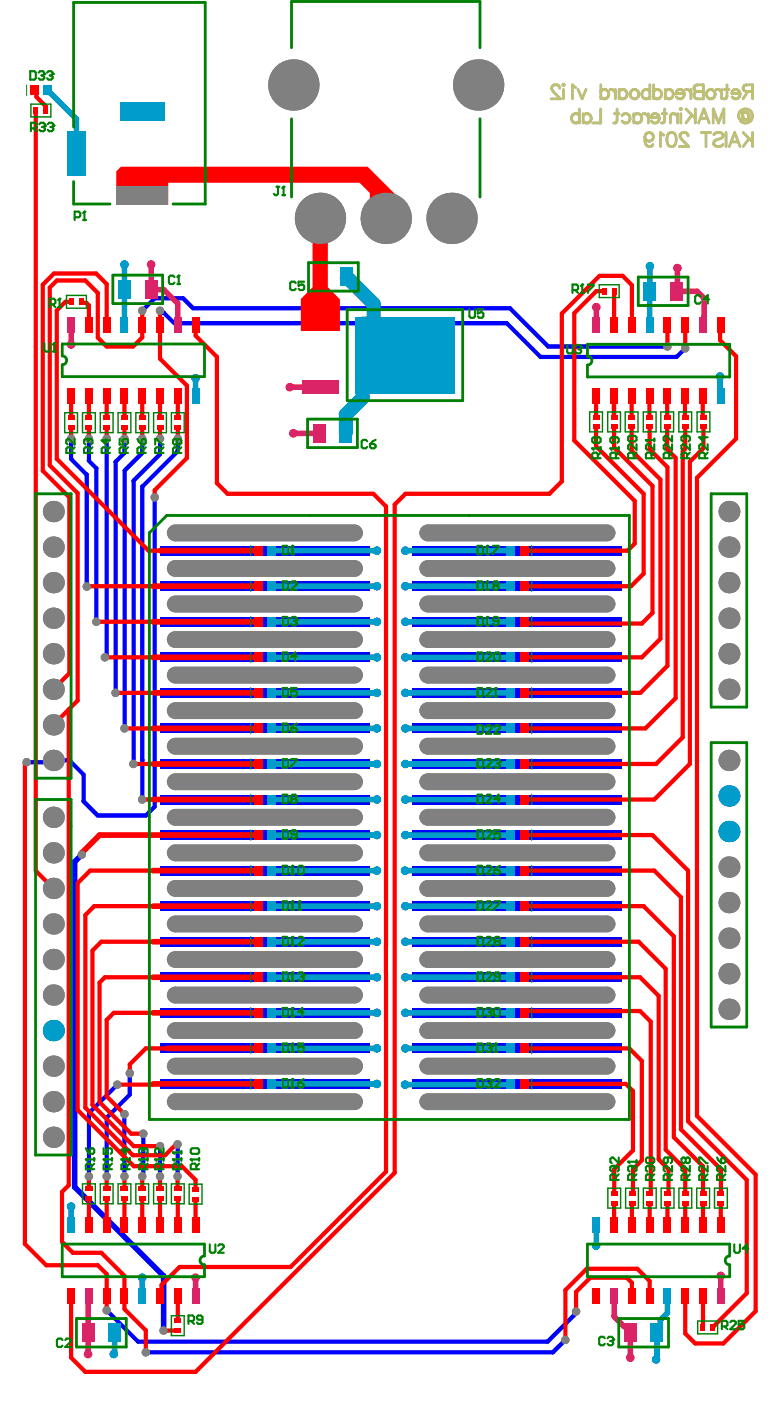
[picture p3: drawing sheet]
<svg xmlns="http://www.w3.org/2000/svg" width="186mm" height="333mm" viewBox="0 0 186 333" stroke-linecap="round" stroke-linejoin="round" font-family="sans-serif">
<g fill="none" stroke="#c0c073" stroke-width=".67">
<path d="M133.2 21l-.4-.7-.9-.1a.81 .81 0 0 0-.5 1.3l1.9 2h-2.2M134.1 20l.1 .2-.1 .1-.2-.1zM134.1 21.3v2.2M137 20.8l-.8-.6v3.3M137.5 21.3l1 2.2 .9-2.2M137.8 27.5a1.06 1.06 0 0 0-1.5-.1 1.06 1.06 0 0 0 0 1.5 1.06 1.06 0 0 0 1.5-.1M137.8 25.9v3.4M138.7 27.5a1.06 1.06 0 0 1 1.6-.1 1.06 1.06 0 0 1 0 1.5 1.06 1.06 0 0 1-1.6-.1M138.7 27v2.3M142.9 25.9v3.4h-1.9M142.9 21.8a1.06 1.06 0 0 1 1.6-.2 1.06 1.06 0 0 1 0 1.6 1.06 1.06 0 0 1-1.6-.2M142.9 20.2v3.3"/>
<path d="M145.1 21.3a1.07 1.07 0 0 1 1.3 .9M146.2 27h1.1M146.4 21.3v2.2M146.8 25.9v2.7l-.2 .5-.6 .2M147.3 21.8a1.06 1.06 0 0 1 1.5-.2 1.06 1.06 0 0 1 0 1.6 1.06 1.06 0 0 1-1.5-.2M147.3 21.3v2.2M148 27.5a1.06 1.06 0 0 1 1.5-.1 1.06 1.06 0 0 1 0 1.5 1.06 1.06 0 0 1-1.5-.1M150.8 27.5a1.06 1.06 0 0 1 1.5-.1 1.06 1.06 0 0 1 0 1.5 1.06 1.06 0 0 1-1.5-.1M150.8 27v2.3M153 27a1.07 1.07 0 0 1 1.2 1M153.4 32.6l.2 1.6a.96 .96 0 0 0 .8 .7 .96 .96 0 0 0 .9-.5M154.2 27v2.3"/>
<path d="M154.6 21.8a1.06 1.06 0 0 0-1.6-.2 1.06 1.06 0 0 0 0 1.6 1.06 1.06 0 0 0 1.6-.2M154.6 20.2v3.3M155.1 27.4a1 1 0 0 1 1.1-.3 1 1 0 0 1 .7 .9h-1.9zM155.5 21.8a1.06 1.06 0 0 1 1.5-.2 1.06 1.06 0 0 1 0 1.6 1.06 1.06 0 0 1-1.5-.2M155.5 20.2v3.3M156.9 28a1.05 1.05 0 0 1-.7 1.2 1.05 1.05 0 0 1-1.2-.4M157.5 27h1.1M157.9 32.2l-.8-.7v3.4M158.1 25.9v2.7l-.1 .5-.7 .2M158.3 21.8a1.06 1.06 0 0 1 1.5-.2 1.06 1.06 0 0 1 0 1.6 1.06 1.06 0 0 1-1.5-.2M158.3 21.3v2.2M159.1 31.7a1.08 1.08 0 0 1 1.6 .5 2.75 2.75 0 0 1-.3 2.5 1.08 1.08 0 0 1-1.6-.5 2.75 2.75 0 0 1 .3-2.5z"/>
<path d="M161.2 21.5a1.01 1.01 0 0 1 1.6 .7h-1.9zM161.2 27v2.3M161.2 27.7l-.8-.7-.8 .2-.1 .5v1.6M161.8 25.9l.2-.1 .1 .1-.1 .2zM162 27v2.3M162.8 22.2a1.05 1.05 0 0 1-.6 1.2 1.05 1.05 0 0 1-1.3-.4M163.1 21.3a1.07 1.07 0 0 1 1.3 .9M163.2 25.9l2.2 2.3M163.7 32.3l-.3-.6-1-.2a.81 .81 0 0 0-.5 1.3l1.9 2.1h-2.2M164.4 21.3v2.2M164.6 27.4l-1.4 1.9M165.4 25.9v3.4"/>
<path d="M165.4 20.3l1.9-.1v3.3h-1.4a.87 .87 0 0 1-.8-.9 .87 .87 0 0 1 .8-.8l-.5-.2a.77 .77 0 0 1 0-1.3zM165.9 21.8h1.4M166.2 29.3l1.2-3.4 1.3 3.4M166.7 28.2h1.5M166.8 31.5h2.3M168 31.5v3.4M169.7 29.3v-3.4l1.2 3.4 1.3-3.4v3.4M169.8 32a1.46 1.46 0 0 1 2.2 0 .85 .85 0 0 1-.6 1l-1 .3a.81 .81 0 0 0-.6 .6 .81 .81 0 0 0 .3 .8 1.53 1.53 0 0 0 1.9-.3M170.4 21.3a1.07 1.07 0 0 1 1.3 .9M171.7 21.3v2.2M172.3 21.3h1.1M172.7 31.5v3.4"/>
<path d="M172.9 20.2v2.7l-.1 .5-.6 .1M173.5 34.9l1.3-3.4 1.2 3.4M174 33.8h1.6M174.5 21.5a1.01 1.01 0 0 1 1.5 .7h-1.9zM176 22.2a1.05 1.05 0 0 1-.6 1.2 1.05 1.05 0 0 1-1.3-.4M176.5 28.5a.95 .95 0 0 1-.8-.6 .95 .95 0 0 1 .1-1 1.68 1.68 0 0 1 2.4-.7 1.68 1.68 0 0 1 .5 2.5 1.68 1.68 0 0 1-2.5 .1M176.5 26.7l.1 1.3-.1 .5M176.6 26.7l.2 1.3M176.8 28v.3l-.3 .2M176.8 28l.1 .3 .8 .2M176.8 31.5l2.2 2.3M177.6 26.7h-.5l-.5 .5"/>
<path d="M177.6 26.7a.96 .96 0 0 1 .6 .9 .96 .96 0 0 1-.5 .9M177.6 26.7a1.15 1.15 0 0 1 .1 1.8M177.9 21.8l-1.1 1.7M178.2 33l-1.4 1.9M179 21.8l-1.9-.2a.77 .77 0 0 1 0-1.3l1.9-.1v3.3M179 31.5v3.4"/>
<circle cx="150.9" cy="22.4" r="1.1"/>
<circle cx="154.4" cy="32.6" r="1.03"/>
<circle cx="169" cy="22.4" r="1.1"/>
</g>
<path d="M19.5 203.4l-1.7 1.7v77.4l21.1 21.1v13" fill="none" stroke="#00f" stroke-width="1.3"/>
<g fill="none" stroke="#00f" stroke-width="1">
<path d="M33.8 73.9l3-2.9h6.8l2.3 2.3h75.4l9.1 9.2h28.4M38.1 73.9h.2l.7 .5 2.4 2.5h79.1l8.1 8h32.4l2-2M16.9 104.4v4.8l3.7 3.7v26.7M21.1 104.4v5.2l1.8 1.8v36.6M25.4 104.4v51.6l-.4 .4M29.6 104.4v3.4l-2.1 2.1v55M33.8 104.4v3.4l-4.1 4.2-.1 61.3M36.8 118.3v73.6l-2.1 2.2h-11.4l-3.4-3.4v-6.4l-3.4-3.4h-3.8l-.4 .5h-6M38.1 104.4v3.7l-6.3 6.3-.1 67.4M42.3 104.4v2.9l-8.5 8.5v74.5M27.9 258.1l-6.8 6.8v15M30.9 255.4v5.1l-5.5 5.5v13.9"/>
<path d="M29.6 265.1v14.8M34.1 269.8v9.6l-.3 .5M38.1 272.7v7.2M42.2 272.3v7.6M25.4 311.8l7.4 7.5h97.5l6.7-6.8v-.4M134.5 318.8l-3 3h-96.8"/>
</g>
<g fill="#009cca">
<circle cx="89.7" cy="257.9" r="1"/>
<circle cx="96.4" cy="258.1" r="1"/>
<circle cx="96.4" cy="207.2" r="1"/>
</g>
<circle cx="42.2" cy="272.3" r="1" fill="#808080"/>
<g fill="#da2467">
<circle cx="171.5" cy="303.6" r="1"/>
<circle cx="141.9" cy="73.1" r="1"/>
</g>
<circle cx="171.3" cy="89.6" r="1" fill="#009cca"/>
<circle cx="161.1" cy="63.8" r="1" fill="#da2467"/>
<circle cx="154.6" cy="63.4" r="1" fill="#009cca"/>
<circle cx="134.5" cy="318.8" r="1" fill="#808080"/>
<circle cx="156.1" cy="323.5" r="1" fill="#009cca"/>
<circle cx="149.9" cy="323.1" r="1" fill="#da2467"/>
<circle cx="141.8" cy="296.4" r="1" fill="#009cca"/>
<g fill="#808080">
<circle cx="38.1" cy="73.9" r="1"/>
<circle cx="163" cy="82.9" r="1"/>
<circle cx="158.8" cy="82.5" r="1"/>
<circle cx="33.8" cy="73.9" r="1"/>
<circle cx="34.7" cy="321.8" r="1"/>
<circle cx="137" cy="312.1" r="1"/>
<circle cx="25.4" cy="311.8" r="1"/>
<circle cx="6.3" cy="181.4" r="1"/>
</g>
<circle cx="36" cy="62.9" r="1" fill="#da2467"/>
<g fill="#009cca">
<circle cx="29.6" cy="62.9" r="1"/>
<circle cx="89.7" cy="139.5" r="1"/>
<circle cx="89.7" cy="148" r="1"/>
<circle cx="89.7" cy="181.8" r="1"/>
<circle cx="89.7" cy="173.3" r="1"/>
<circle cx="89.7" cy="215.6" r="1"/>
<circle cx="89.7" cy="207.2" r="1"/>
<circle cx="89.7" cy="249.5" r="1"/>
<circle cx="89.7" cy="241" r="1"/>
<circle cx="89.7" cy="131" r="1"/>
<circle cx="89.7" cy="156.4" r="1"/>
<circle cx="89.7" cy="164.9" r="1"/>
<circle cx="89.7" cy="190.3" r="1"/>
<circle cx="89.7" cy="198.7" r="1"/>
<circle cx="89.7" cy="224.1" r="1"/>
<circle cx="89.7" cy="232.5" r="1"/>
<circle cx="96.4" cy="249.5" r="1"/>
</g>
<circle cx="46.5" cy="304" r="1" fill="#da2467"/>
<g fill="#808080">
<circle cx="38.9" cy="316.6" r="1"/>
<circle cx="19.5" cy="203.4" r="1"/>
</g>
<g fill="#009cca">
<circle cx="33.8" cy="304" r="1"/>
<circle cx="27.1" cy="322.2" r="1"/>
</g>
<circle cx="20.9" cy="322.2" r="1" fill="#da2467"/>
<circle cx="16.9" cy="287.1" r="1" fill="#009cca"/>
<g fill="#808080">
<circle cx="30.9" cy="255.4" r="1"/>
<circle cx="27.9" cy="258.1" r="1"/>
<circle cx="42.2" cy="279.9" r="1"/>
<circle cx="38.1" cy="279.9" r="1"/>
<circle cx="38.1" cy="272.7" r="1"/>
<circle cx="34.1" cy="269.8" r="1"/>
<circle cx="29.6" cy="279.9" r="1"/>
<circle cx="33.8" cy="279.9" r="1"/>
<circle cx="25.4" cy="279.9" r="1"/>
<circle cx="21.1" cy="279.9" r="1"/>
<circle cx="29.6" cy="265.1" r="1"/>
<circle cx="20.6" cy="139.6" r="1"/>
<circle cx="22.9" cy="148" r="1"/>
<circle cx="25" cy="156.4" r="1"/>
<circle cx="27.5" cy="164.9" r="1"/>
<circle cx="36.8" cy="118.3" r="1"/>
<circle cx="29.6" cy="173.3" r="1"/>
<circle cx="31.7" cy="181.8" r="1"/>
</g>
<circle cx="46.5" cy="90" r="1" fill="#009cca"/>
<circle cx="16.9" cy="82" r="1" fill="#da2467"/>
<g fill="#808080">
<circle cx="33.8" cy="190.3" r="1"/>
<circle cx="42.3" cy="104.4" r="1"/>
<circle cx="38.1" cy="104.4" r="1"/>
<circle cx="33.8" cy="104.4" r="1"/>
<circle cx="29.6" cy="104.4" r="1"/>
<circle cx="25.4" cy="104.4" r="1"/>
<circle cx="21.1" cy="104.4" r="1"/>
<circle cx="16.9" cy="104.4" r="1"/>
</g>
<g fill="#da2467">
<circle cx="69.8" cy="103.1" r="1"/>
<circle cx="68.9" cy="92.1" r="1"/>
</g>
<g fill="#009cca">
<circle cx="96.4" cy="84.5" r="1"/>
<circle cx="101.1" cy="88.3" r="1"/>
<circle cx="101.1" cy="80.3" r="1"/>
<circle cx="96.4" cy="131" r="1"/>
<circle cx="96.4" cy="139.5" r="1"/>
<circle cx="96.4" cy="148" r="1"/>
<circle cx="96.4" cy="156.4" r="1"/>
<circle cx="96.4" cy="164.9" r="1"/>
<circle cx="96.4" cy="173.3" r="1"/>
<circle cx="96.4" cy="181.8" r="1"/>
<circle cx="96.4" cy="190.3" r="1"/>
<circle cx="96.4" cy="198.7" r="1"/>
<circle cx="96.4" cy="215.6" r="1"/>
<circle cx="96.4" cy="224.1" r="1"/>
<circle cx="96.4" cy="232.5" r="1"/>
<circle cx="96.4" cy="241" r="1"/>
</g>
<g fill="#808080">
<circle cx="76.1" cy="52" r="6.1"/>
<circle cx="107.4" cy="52" r="6.1"/>
</g>
<path d="M16 31.2h4.3v10.7h-4.3z" fill-rule="evenodd" fill="#009cca"/>
<path d="M41.7 243.2h42.6l2 2-2 2h-42.6l-2-2z" fill-rule="evenodd" fill="#808080"/>
<g fill="#808080">
<path d="M84.3 243.2v2zM84.3 243.2a2 2 0 0 1 2 2h-2z"/>
<path d="M39.7 245.2h2zM40.3 243.8l.9-.5 .5-.1v2h-2l.1-.5z"/>
<path d="M41.7 245.2v2zM39.7 245.2h2v2a2 2 0 0 1-2-2z"/>
<path d="M84.3 245.2h2zM84.3 245.2h2a2 2 0 0 1-2 2z"/>
</g>
<circle cx="12.7" cy="245.2" r="2.52" fill="#009cca"/>
<g fill="#808080">
<path d="M41.7 209.4h42.6l2 2-2 2h-42.6l-2-2z" fill-rule="evenodd"/>
<path d="M41.7 175.6h42.6l2 2-2 2h-42.6l-2-2z" fill-rule="evenodd"/>
<path d="M41.7 141.7h42.6l2 2-2 2h-42.6l-2-2z" fill-rule="evenodd"/>
</g>
<g fill="#808080">
<path d="M84.3 209.4v2zM84.3 209.4a2 2 0 0 1 2 2h-2z"/>
<path d="M39.7 211.4h2zM40.3 210l.9-.5 .5-.1v2h-2l.1-.5z"/>
<path d="M41.7 211.4v2zM39.7 211.4h2v2a2 2 0 0 1-2-2z"/>
<path d="M84.3 211.4h2zM84.3 211.4h2a2 2 0 0 1-2 2z"/>
<path d="M84.3 175.6v2zM84.3 175.6a2 2 0 0 1 2 2h-2z"/>
<path d="M39.7 177.6h2zM40.3 176.1l.9-.5h.5v2h-2l.1-.6z"/>
<path d="M41.7 177.6v2zM39.7 177.6h2v2a2 2 0 0 1-2-2z"/>
<path d="M84.3 177.6h2zM84.3 177.6h2a2 2 0 0 1-2 2z"/>
<path d="M84.3 141.7v2zM84.3 141.7a2 2 0 0 1 2 2h-2z"/>
<path d="M39.7 143.7h2zM40.3 142.3l.9-.5 .5-.1v2h-2l.1-.5z"/>
<path d="M41.7 143.7v2zM39.7 143.7h2v2a2 2 0 0 1-2-2z"/>
<path d="M84.3 143.7h2zM84.3 143.7h2a2 2 0 0 1-2 2z"/>
<circle cx="12.7" cy="211.4" r="2.52"/>
<circle cx="12.7" cy="164" r="2.52"/>
<circle cx="12.7" cy="130.2" r="2.52"/>
<circle cx="173.4" cy="231.7" r="2.52"/>
</g>
<circle cx="173.4" cy="197.9" r="2.52" fill="#009cca"/>
<g fill="#808080">
<path d="M84.3 260.2v2zM84.3 260.2a2 2 0 0 1 2 2h-2z"/>
<path d="M39.7 262.2h2zM40.3 260.7l.9-.5h.5v2h-2l.1-.6z"/>
<path d="M41.7 262.2v2zM39.7 262.2h2v2a2 2 0 0 1-2-2z"/>
<path d="M84.3 262.2h2zM84.3 262.2h2a2 2 0 0 1-2 2z"/>
<path d="M84.3 234.8v2zM84.3 234.8a2 2 0 0 1 2 2h-2z"/>
<path d="M39.7 236.8h2zM40.3 235.4l.9-.5 .5-.1v2h-2l.1-.6z"/>
<path d="M41.7 236.8v2zM39.7 236.8h2v2a2 2 0 0 1-2-2z"/>
<path d="M84.3 236.8h2zM84.3 236.8h2a2 2 0 0 1-2 2z"/>
<path d="M84.3 226.3v2zM84.3 226.3a2 2 0 0 1 2 2h-2z"/>
<path d="M39.7 228.3h2zM40.3 226.9l.9-.5 .5-.1v2h-2l.1-.5z"/>
<path d="M41.7 228.3v2zM39.7 228.3h2v2a2 2 0 0 1-2-2z"/>
<path d="M84.3 228.3h2zM84.3 228.3h2a2 2 0 0 1-2 2z"/>
<path d="M84.3 217.9v2zM84.3 217.9a2 2 0 0 1 2 2h-2z"/>
<path d="M39.7 219.9h2zM40.3 218.4l.9-.5h.5v2h-2l.1-.6z"/>
<path d="M41.7 219.9v2zM39.7 219.9h2v2a2 2 0 0 1-2-2z"/>
<path d="M84.3 219.9h2zM84.3 219.9h2a2 2 0 0 1-2 2z"/>
<path d="M84.3 200.9v2zM84.3 200.9a2 2 0 0 1 2 2h-2z"/>
<path d="M39.7 202.9h2zM40.3 201.5l.9-.5 .5-.1v2h-2l.1-.5z"/>
<path d="M41.7 202.9v2zM39.7 202.9h2v2a2 2 0 0 1-2-2z"/>
<path d="M84.3 202.9h2zM84.3 202.9h2a2 2 0 0 1-2 2z"/>
<path d="M84.3 184v2zM84.3 184a2 2 0 0 1 2 2h-2z"/>
<path d="M39.7 186h2zM40.3 184.6l.9-.5 .5-.1v2h-2l.1-.5z"/>
<path d="M41.7 186v2zM39.7 186h2v2a2 2 0 0 1-2-2z"/>
<path d="M84.3 186h2zM84.3 186h2a2 2 0 0 1-2 2z"/>
<path d="M84.3 192.5v2zM84.3 192.5a2 2 0 0 1 2 2h-2z"/>
<path d="M39.7 194.5h2zM40.3 193.1l.9-.5 .5-.1v2h-2l.1-.6z"/>
<path d="M41.7 194.5v2zM39.7 194.5h2v2a2 2 0 0 1-2-2z"/>
<path d="M84.3 194.5h2zM84.3 194.5h2a2 2 0 0 1-2 2z"/>
<path d="M84.3 150.2v2zM84.3 150.2a2 2 0 0 1 2 2h-2z"/>
<path d="M39.7 152.2h2zM40.3 150.8l.9-.5 .5-.1v2h-2l.1-.5z"/>
<path d="M41.7 152.2v2zM39.7 152.2h2v2a2 2 0 0 1-2-2z"/>
<path d="M84.3 152.2h2zM84.3 152.2h2a2 2 0 0 1-2 2z"/>
<path d="M84.3 158.6v2zM84.3 158.6a2 2 0 0 1 2 2h-2z"/>
<path d="M39.7 160.6h2zM40.3 159.2l.9-.5 .5-.1v2h-2l.1-.5z"/>
<path d="M41.7 160.6v2zM39.7 160.6h2v2a2 2 0 0 1-2-2z"/>
<path d="M84.3 160.6h2zM84.3 160.6h2a2 2 0 0 1-2 2z"/>
<path d="M84.3 133.3v2zM84.3 133.3a2 2 0 0 1 2 2h-2z"/>
<path d="M39.7 135.3h2zM40.3 133.9l.9-.6h.5v2h-2l.1-.6z"/>
<path d="M41.7 135.3v2zM39.7 135.3h2v2a2 2 0 0 1-2-2z"/>
<path d="M84.3 135.3h2zM84.3 135.3h2a2 2 0 0 1-2 2z"/>
<path d="M84.3 124.8v2zM84.3 124.8a2 2 0 0 1 2 2h-2z"/>
<path d="M39.7 126.8h2zM40.3 125.4l.9-.5 .5-.1v2h-2l.1-.5z"/>
<path d="M41.7 126.8v2zM39.7 126.8h2v2a2 2 0 0 1-2-2z"/>
<path d="M84.3 126.8h2zM84.3 126.8h2a2 2 0 0 1-2 2z"/>
<circle cx="173.4" cy="164" r="2.52"/>
<circle cx="173.4" cy="130.2" r="2.52"/>
<circle cx="12.7" cy="270.6" r="2.52"/>
<circle cx="12.7" cy="262.2" r="2.52"/>
<circle cx="12.7" cy="236.8" r="2.52"/>
<circle cx="12.7" cy="228.3" r="2.52"/>
<circle cx="12.7" cy="219.9" r="2.52"/>
<circle cx="12.7" cy="202.9" r="2.52"/>
<circle cx="12.7" cy="180.9" r="2.52"/>
<circle cx="12.7" cy="194.5" r="2.52"/>
<circle cx="12.7" cy="147.1" r="2.52"/>
<circle cx="12.7" cy="155.6" r="2.52"/>
<circle cx="12.7" cy="121.7" r="2.52"/>
<circle cx="12.7" cy="138.6" r="2.52"/>
<circle cx="91.8" cy="52" r="6.1"/>
</g>
<g fill="#808080">
<path d="M41.7 260.2h42.6l2 2-2 2h-42.6l-2-2z" fill-rule="evenodd"/>
<path d="M41.7 234.8h42.6l2 2-2 2h-42.6l-2-2z" fill-rule="evenodd"/>
<path d="M41.7 226.3h42.6l2 2-2 2h-42.6l-2-2z" fill-rule="evenodd"/>
<path d="M41.7 217.9h42.6l2 2-2 2h-42.6l-2-2z" fill-rule="evenodd"/>
<path d="M41.7 200.9h42.6l2 2-2 2h-42.6l-2-2z" fill-rule="evenodd"/>
<path d="M41.7 184h42.6l2 2-2 2h-42.6l-2-2z" fill-rule="evenodd"/>
<path d="M41.7 192.5h42.6l2 2-2 2h-42.6l-2-2z" fill-rule="evenodd"/>
<path d="M41.7 150.2h42.6l2 2-2 2h-42.6l-2-2z" fill-rule="evenodd"/>
<path d="M41.7 158.6h42.6l2 2-2 2h-42.6l-2-2z" fill-rule="evenodd"/>
<path d="M41.7 133.3h42.6l2 2-2 2h-42.6l-2-2z" fill-rule="evenodd"/>
<path d="M41.7 124.8h42.6l2 2-2 2h-42.6l-2-2z" fill-rule="evenodd"/>
<path d="M27.7 44.4h12.3v4.3h-12.3z" fill-rule="evenodd"/>
</g>
<path d="M28.5 24.4h10.7v4.3h-10.7z" fill-rule="evenodd" fill="#009cca"/>
<g fill="#808080">
<circle cx="69.8" cy="20.2" r="6.1"/>
<circle cx="173.4" cy="240.2" r="2.52"/>
<circle cx="173.4" cy="214.8" r="2.52"/>
<circle cx="173.4" cy="206.3" r="2.52"/>
</g>
<circle cx="173.4" cy="189.4" r="2.52" fill="#009cca"/>
<g fill="#808080">
<path d="M84.3 251.7v2zM84.3 251.7a2 2 0 0 1 2 2h-2z"/>
<path d="M39.7 253.7h2zM40.3 252.3l.9-.5 .5-.1v2h-2l.1-.5z"/>
<path d="M41.7 253.7v2zM39.7 253.7h2v2a2 2 0 0 1-2-2z"/>
<path d="M84.3 253.7h2zM84.3 253.7h2a2 2 0 0 1-2 2z"/>
<path d="M84.3 167.1v2zM84.3 167.1a2 2 0 0 1 2 2h-2z"/>
<path d="M39.7 169.1h2zM40.3 167.7l.9-.5 .5-.1v2h-2l.1-.5z"/>
<path d="M41.7 169.1v2zM39.7 169.1h2v2a2 2 0 0 1-2-2z"/>
<path d="M84.3 169.1h2zM84.3 169.1h2a2 2 0 0 1-2 2z"/>
<path d="M144.4 243.2v2zM144.4 243.2a2 2 0 0 1 2 2h-2z"/>
<path d="M99.8 245.2h2zM100.4 243.8l.8-.5 .6-.1v2h-2v-.5z"/>
<path d="M101.8 245.2v2zM99.8 245.2h2v2a2 2 0 0 1-2-2z"/>
<path d="M144.4 245.2h2zM144.4 245.2h2a2 2 0 0 1-2 2z"/>
<path d="M144.4 209.4v2zM144.4 209.4a2 2 0 0 1 2 2h-2z"/>
<path d="M99.8 211.4h2zM100.4 210l.8-.5 .6-.1v2h-2v-.5z"/>
<path d="M101.8 211.4v2zM99.8 211.4h2v2a2 2 0 0 1-2-2z"/>
<path d="M144.4 211.4h2zM144.4 211.4h2a2 2 0 0 1-2 2z"/>
<path d="M144.4 175.6v2zM144.4 175.6a2 2 0 0 1 2 2h-2z"/>
<path d="M99.8 177.6h2zM100.4 176.1l.8-.5h.6v2h-2v-.6z"/>
<path d="M101.8 177.6v2zM99.8 177.6h2v2a2 2 0 0 1-2-2z"/>
<path d="M144.4 177.6h2zM144.4 177.6h2a2 2 0 0 1-2 2z"/>
<path d="M144.4 141.7v2zM144.4 141.7a2 2 0 0 1 2 2h-2z"/>
<path d="M99.8 143.7h2zM100.4 142.3l.8-.5 .6-.1v2h-2v-.5z"/>
<path d="M101.8 143.7v2zM99.8 143.7h2v2a2 2 0 0 1-2-2z"/>
<path d="M144.4 143.7h2zM144.4 143.7h2a2 2 0 0 1-2 2z"/>
<path d="M144.4 260.2v2zM144.4 260.2a2 2 0 0 1 2 2h-2z"/>
<path d="M99.8 262.2h2zM100.4 260.7l.8-.5h.6v2h-2v-.6z"/>
<path d="M101.8 262.2v2zM99.8 262.2h2v2a2 2 0 0 1-2-2z"/>
<path d="M144.4 262.2h2zM144.4 262.2h2a2 2 0 0 1-2 2z"/>
<path d="M144.4 226.3v2zM144.4 226.3a2 2 0 0 1 2 2h-2z"/>
<path d="M99.8 228.3h2zM100.4 226.9l.8-.5 .6-.1v2h-2v-.5z"/>
<path d="M101.8 228.3v2zM99.8 228.3h2v2a2 2 0 0 1-2-2z"/>
<path d="M144.4 228.3h2zM144.4 228.3h2a2 2 0 0 1-2 2z"/>
<path d="M144.4 234.8v2zM144.4 234.8a2 2 0 0 1 2 2h-2z"/>
<path d="M99.8 236.8h2zM100.4 235.4l.8-.5 .6-.1v2h-2v-.6z"/>
<path d="M101.8 236.8v2zM99.8 236.8h2v2a2 2 0 0 1-2-2z"/>
<path d="M144.4 236.8h2zM144.4 236.8h2a2 2 0 0 1-2 2z"/>
<path d="M144.4 200.9v2zM144.4 200.9a2 2 0 0 1 2 2h-2z"/>
<path d="M99.8 202.9h2zM100.4 201.5l.8-.5 .6-.1v2h-2v-.5z"/>
<path d="M101.8 202.9v2zM99.8 202.9h2v2a2 2 0 0 1-2-2z"/>
<path d="M144.4 202.9h2zM144.4 202.9h2a2 2 0 0 1-2 2z"/>
<path d="M144.4 217.9v2zM144.4 217.9a2 2 0 0 1 2 2h-2z"/>
<path d="M99.8 219.9h2zM100.4 218.4l.8-.5h.6v2h-2v-.6z"/>
<path d="M101.8 219.9v2zM99.8 219.9h2v2a2 2 0 0 1-2-2z"/>
<path d="M144.4 219.9h2zM144.4 219.9h2a2 2 0 0 1-2 2z"/>
<path d="M144.4 192.5v2zM144.4 192.5a2 2 0 0 1 2 2h-2z"/>
<path d="M99.8 194.5h2zM100.4 193.1l.8-.5 .6-.1v2h-2v-.6z"/>
<path d="M101.8 194.5v2zM99.8 194.5h2v2a2 2 0 0 1-2-2z"/>
<path d="M144.4 194.5h2zM144.4 194.5h2a2 2 0 0 1-2 2z"/>
<path d="M144.4 184v2zM144.4 184a2 2 0 0 1 2 2h-2z"/>
<path d="M99.8 186h2zM100.4 184.6l.8-.5 .6-.1v2h-2v-.5z"/>
<path d="M101.8 186v2zM99.8 186h2v2a2 2 0 0 1-2-2z"/>
<path d="M144.4 186h2zM144.4 186h2a2 2 0 0 1-2 2z"/>
<path d="M144.4 158.6v2zM144.4 158.6a2 2 0 0 1 2 2h-2z"/>
<path d="M99.8 160.6h2zM100.4 159.2l.8-.5 .6-.1v2h-2v-.5z"/>
<path d="M101.8 160.6v2zM99.8 160.6h2v2a2 2 0 0 1-2-2z"/>
<path d="M144.4 160.6h2zM144.4 160.6h2a2 2 0 0 1-2 2z"/>
<path d="M144.4 150.2v2zM144.4 150.2a2 2 0 0 1 2 2h-2z"/>
<path d="M99.8 152.2h2zM100.4 150.8l.8-.5 .6-.1v2h-2v-.5z"/>
<path d="M101.8 152.2v2zM99.8 152.2h2v2a2 2 0 0 1-2-2z"/>
<path d="M144.4 152.2h2zM144.4 152.2h2a2 2 0 0 1-2 2z"/>
<path d="M144.4 124.8v2zM144.4 124.8a2 2 0 0 1 2 2h-2z"/>
<path d="M99.8 126.8h2zM100.4 125.4l.8-.5 .6-.1v2h-2v-.5z"/>
<path d="M101.8 126.8v2zM99.8 126.8h2v2a2 2 0 0 1-2-2z"/>
<path d="M144.4 126.8h2zM144.4 126.8h2a2 2 0 0 1-2 2z"/>
<path d="M144.4 133.3v2zM144.4 133.3a2 2 0 0 1 2 2h-2z"/>
<path d="M99.8 135.3h2zM100.4 133.9l.8-.6h.6v2h-2v-.6z"/>
<path d="M101.8 135.3v2zM99.8 135.3h2v2a2 2 0 0 1-2-2z"/>
<path d="M144.4 135.3h2zM144.4 135.3h2a2 2 0 0 1-2 2z"/>
<path d="M144.4 251.7v2zM144.4 251.7a2 2 0 0 1 2 2h-2z"/>
<path d="M99.8 253.7h2zM100.4 252.3l.8-.5 .6-.1v2h-2v-.5z"/>
<path d="M101.8 253.7v2zM99.8 253.7h2v2a2 2 0 0 1-2-2z"/>
<path d="M144.4 253.7h2zM144.4 253.7h2a2 2 0 0 1-2 2z"/>
<path d="M144.4 167.1v2zM144.4 167.1a2 2 0 0 1 2 2h-2z"/>
<path d="M99.8 169.1h2zM100.4 167.7l.8-.5 .6-.1v2h-2v-.5z"/>
<path d="M101.8 169.1v2zM99.8 169.1h2v2a2 2 0 0 1-2-2z"/>
<path d="M144.4 169.1h2zM144.4 169.1h2a2 2 0 0 1-2 2z"/>
<circle cx="173.4" cy="180.9" r="2.52"/>
<circle cx="173.4" cy="155.6" r="2.52"/>
<circle cx="173.4" cy="147.1" r="2.52"/>
<circle cx="173.4" cy="138.6" r="2.52"/>
<circle cx="173.4" cy="121.7" r="2.52"/>
<circle cx="113.7" cy="20.2" r="6.1"/>
<circle cx="12.7" cy="253.7" r="2.52"/>
<circle cx="12.7" cy="172.5" r="2.52"/>
<circle cx="173.4" cy="223.2" r="2.52"/>
</g>
<g fill="#808080">
<path d="M41.7 251.7h42.6l2 2-2 2h-42.6l-2-2z" fill-rule="evenodd"/>
<path d="M41.7 167.1h42.6l2 2-2 2h-42.6l-2-2z" fill-rule="evenodd"/>
<path d="M101.8 243.2h42.6l2 2-2 2h-42.6l-2-2z" fill-rule="evenodd"/>
<path d="M101.8 209.4h42.6l2 2-2 2h-42.6l-2-2z" fill-rule="evenodd"/>
<path d="M101.8 175.6h42.6l2 2-2 2h-42.6l-2-2z" fill-rule="evenodd"/>
<path d="M101.8 141.7h42.6l2 2-2 2h-42.6l-2-2z" fill-rule="evenodd"/>
<path d="M101.8 260.2h42.6l2 2-2 2h-42.6l-2-2z" fill-rule="evenodd"/>
<path d="M101.8 226.3h42.6l2 2-2 2h-42.6l-2-2z" fill-rule="evenodd"/>
<path d="M101.8 234.8h42.6l2 2-2 2h-42.6l-2-2z" fill-rule="evenodd"/>
<path d="M101.8 200.9h42.6l2 2-2 2h-42.6l-2-2z" fill-rule="evenodd"/>
<path d="M101.8 217.9h42.6l2 2-2 2h-42.6l-2-2z" fill-rule="evenodd"/>
<path d="M101.8 192.5h42.6l2 2-2 2h-42.6l-2-2z" fill-rule="evenodd"/>
<path d="M101.8 184h42.6l2 2-2 2h-42.6l-2-2z" fill-rule="evenodd"/>
<path d="M101.8 158.6h42.6l2 2-2 2h-42.6l-2-2z" fill-rule="evenodd"/>
<path d="M101.8 150.2h42.6l2 2-2 2h-42.6l-2-2z" fill-rule="evenodd"/>
<path d="M101.8 124.8h42.6l2 2-2 2h-42.6l-2-2z" fill-rule="evenodd"/>
<path d="M101.8 133.3h42.6l2 2-2 2h-42.6l-2-2z" fill-rule="evenodd"/>
<path d="M101.8 251.7h42.6l2 2-2 2h-42.6l-2-2z" fill-rule="evenodd"/>
<path d="M101.8 167.1h42.6l2 2-2 2h-42.6l-2-2z" fill-rule="evenodd"/>
</g>
<g fill="#00f">
<path d="M38 256.8h50v2.3h-50z" fill-rule="evenodd"/>
<path d="M38 231.4h50v2.3h-50z" fill-rule="evenodd"/>
<path d="M38 222.9h50v2.4h-50z" fill-rule="evenodd"/>
<path d="M38 197.5h50v2.4h-50z" fill-rule="evenodd"/>
<path d="M38 189.1h50v2.3h-50z" fill-rule="evenodd"/>
<path d="M38 163.7h50v2.3h-50z" fill-rule="evenodd"/>
<path d="M38 155.2h50v2.4h-50z" fill-rule="evenodd"/>
<path d="M38 129.9h50v2.3h-50z" fill-rule="evenodd"/>
<path d="M38 248.3h50v2.3h-50z" fill-rule="evenodd"/>
<path d="M38 239.8h50v2.4h-50z" fill-rule="evenodd"/>
<path d="M38 214.5h50v2.3h-50z" fill-rule="evenodd"/>
<path d="M38 206h50v2.3h-50z" fill-rule="evenodd"/>
<path d="M38 172.2h50v2.3h-50z" fill-rule="evenodd"/>
<path d="M38 180.6h50v2.4h-50z" fill-rule="evenodd"/>
<path d="M38 146.8h50v2.3h-50z" fill-rule="evenodd"/>
<path d="M38 138.3h50v2.4h-50z" fill-rule="evenodd"/>
<path d="M98.1 256.8h50v2.3h-50z" fill-rule="evenodd"/>
<path d="M98.1 231.4h50v2.3h-50z" fill-rule="evenodd"/>
<path d="M98.1 222.9h50v2.4h-50z" fill-rule="evenodd"/>
<path d="M98.1 197.5h50v2.4h-50z" fill-rule="evenodd"/>
<path d="M98.1 189.1h50v2.3h-50z" fill-rule="evenodd"/>
<path d="M98.1 163.7h50v2.3h-50z" fill-rule="evenodd"/>
<path d="M98.1 155.2h50v2.4h-50z" fill-rule="evenodd"/>
<path d="M98.1 129.9h50v2.3h-50z" fill-rule="evenodd"/>
<path d="M98.1 239.8h50v2.4h-50z" fill-rule="evenodd"/>
<path d="M98.1 248.3h50v2.3h-50z" fill-rule="evenodd"/>
<path d="M98.1 206h50v2.3h-50z" fill-rule="evenodd"/>
<path d="M98.1 214.5h50v2.3h-50z" fill-rule="evenodd"/>
<path d="M98.1 180.6h50v2.4h-50z" fill-rule="evenodd"/>
<path d="M98.1 172.2h50v2.3h-50z" fill-rule="evenodd"/>
<path d="M98.1 146.8h50v2.3h-50z" fill-rule="evenodd"/>
<path d="M98.1 138.3h50v2.4h-50z" fill-rule="evenodd"/>
</g>
<g fill="#f00">
<path d="M74.4 56.8h3.6v11.6l2.9 2.8v7.6h-9.3v-7.7l2.8-2.7z"/>
<path d="M28.8 39.7h58.7l6.9 6.9v5.3h-6.4v-6l-2.5-2.4h-45.5v5.2h-12.3v-7.9z"/>
</g>
<g fill="none" stroke="#f00" stroke-width="1">
<path d="M8.5 21.2l-.4 .3 .5 .5v1l2.3 2.3v1M8.5 27v180.2l4.2 4.2M17 71.8h-1.4l-2.1 2.1v35.3l21.8 21.8h2.8M19.3 71.8v.3h1.3l.5 .6v4.6M25.4 77.3v-9.7l-2.5-2.5h-10.1l-2.6 2.6v44.3l6.3 6.3v41.9l-3.8 3.8M33.8 73.9v6.4l-2.1 2.2h-6.3l-2.1-2.2v-10.6l-3-3h-6.8l-1.7 1.7v42.3l6.7 6.7v49.3l-5.8 5.8M38.1 73.9v11.5l6.4 6.3v17.3l-7.7 7.7v1.6M46.5 77.3v2.6l5.1 5v30.1l2.5 2.5h34.7l3 3v158.3l-22.7 22.7h-26.4l-4.3 4.3v2.3l-.3 .3M143.8 69.3h-1.9l-5.3 5.2v30.3l14.4 14.4v10.1l-1.7 1.7h-24.2M146.1 69.3v8l-.2 .2M150.1 77.1l.2 .2v-9.5l-2.2-2.2h-5.5l-8.9 9v39.9l-3 3h-34.2l-2.6 2.6v159l-47.4 47.3h-26.2l-3.4-3.3v-14.7M158.8 77.3v5.2"/>
<path d="M163 77.3v5.6M171.5 77.3l-.2 .2v3.5l3.8 3.8v19.6l-9.3 9.3v151.8l14 14v32.5l-7.7 7.7h-6.7l-2.4-2.4v-8.9M16.9 94.2v5.2M21.1 94.2v5.2M25.4 94.2v5.2M29.6 94.2v5.2M33.8 94.2v5.2M38.1 94.2v5.2M42.3 94.2v5.2M141.9 94.3l-.1 4.9M146 94.9l.1 4.3M146 94.2v5"/>
<path d="M146.1 94.3l-.1 .1M150.3 94.2v5M150.3 94.3v.1M154.5 94.2v5M158.7 94.2v5M162.9 94.2v5M167.2 94.2v5M16.9 101.7v2.7M21.1 101.7v2.7M25.4 101.7v2.7M29.6 101.7v2.7M33.8 101.7v2.7"/>
<path d="M38.1 101.7v2.7M42.3 101.7v2.7M141.8 101.6v4.6l11.3 11.3v19l-3 3h-25M146.1 101.6v4.9l9.1 9.1v30.2l-2.5 2.6h-27.2l-.4-.4M150.3 101.6v5.7l6.8 6.8v37.9l-4.4 4.4h-27.6M154.5 101.6v5.3l4.3 4.3v47.2l-6.5 6.5h-27.2M158.7 101.6v5.3l2 2v57.2l-7.2 7.2h-28.4M163 101.6v5.2l-.6 .5v68.1l-6.3 6.4h-31M167.3 101.6v5l-3.2 3.3v71.9l-8.5 8.5h-30.5M36.4 139.5l-15.8 .1M22.9 148h13.5M25 156.4h11.4"/>
<path d="M16.4 168.8v113.2l-1.6 1.6v11.9l2.5 2.6h6.8l5.5 5.5v7.9l5.1 5.1v5.2M27.5 164.9h9.3M29.6 173.3h6.8M6.3 181.4l-.4 .4v114.2l5.1 5.1h12.3l2.1 2.1v8.6M31.7 181.8h4.7M33.8 190.3h2.6M124.7 198.7h30.5l8.5 8.5v59.6l13.9 14v26.9l-7.8 7.8h-.3v.4M36.4 207.2h-15l-2.9 2.9v54l13.3 13.4h11.5l3.2 3.3v2.2M36.4 215.6h-14l-2.1 2.1v45.9l11.3 11.3h7.7l2.6-2.6h.3M124.7 215.6h28.4l7.2 7.2v47.8l6.9 7v6.3h.4M124.7 207.2h30.9l6.4 6.3v55.2l9.5 9.5v5.7M36.4 232.5h-11.4l-1.3 1.3v28.5l7.5 7.5h2.9"/>
<path d="M36.4 224.1h-12.3l-2.1 2.1v36.7l9.8 9.8h6.3M91.8 231.5v.1M91.8 225.1h.1M124.7 232.5h27.6l4.4 4.5v38.9l2.3 2.3v5.7h-.2M124.7 224.1h27.2l6.5 6.4v43.1l4.6 4.6v5.7M36.4 241h-9.3l-1.7 1.7v18.2l4.2 4.2M36.4 257.9l-.1 .2h-8.4M39.8 249.5h-5.1l-3.8 3.8v2.1M124.7 249.5h25l3 3v23.6l-2.1 2.1v5.7h-.2M124.7 241l.4-.4h27.2l2.5 2.5v40.8h-.2M124.7 257.9h24.2l1.7 1.7v14.1l-4.5 4.5v5.7M21.1 279.9v3"/>
<path d="M25.4 279.9v3M29.6 279.9v3M33.8 279.9v3M38.1 279.9v3M42.2 279.9l.1 3M21.1 285.2v6.2M25.4 285.2v6.2M29.6 285.2v6.2M33.8 285.2v6.2M38.1 285.2v6.2M42.3 285.2v6.2M46.5 285.3v6.1"/>
<path d="M146.1 286.3v5.1M150.3 286.3v5.1M154.5 286.3v5.1M158.8 286.3h.1M158.8 286.3v5.1M163 286.3h.1M163 283.9h.1M163 286.3v5.1M167.3 286.3l-.1 5.1M171.5 286.3v5.1M38.9 316.6h3.4M42.3 308.4v5.9"/>
<path d="M150.3 308.4v-3.2l-1.2-1.2h-8.7l-3.4 3.4v4.7M154.5 308.4v-3.6l-2.9-2.9h-12l-5.1 5.1v11.8M167.2 308.4v7.5"/>
</g>
<g fill="none" stroke="#009cca" stroke-width="1.3">
<path d="M11.3 21.5l6.9 6.9v8.2M29.6 62.9v14.4M82.5 65.9v.3M86 76h2.9M154.6 63.4l-.1 13.9M46.5 90v4.2M171.3 89.6v4.5l.2 .2M82.3 103v.1M64.6 139.5h25.1M64.6 131h25.1M96.4 139.5h25.1M96.4 131h25.1"/>
<path d="M64.6 156.4h25.1M64.6 148h25.1M96.4 156.4h25.1M96.4 148h25.1M64.6 173.3h25.1M64.6 164.9h25.1M96.4 173.3h25.1M96.4 164.9h25.1M64.6 198.7h25.1M64.6 190.3h25.1M64.6 181.8h25.1M96.4 198.7h25.1"/>
<path d="M96.4 190.3h25.1M96.4 181.8h25.1M64.6 215.6h25.1M64.6 207.2h25.1M96.4 207.2h25.1M96.4 215.6h25.1M64.6 232.5h25.1M64.6 224.1h25.1M96.4 232.5h25.1M96.4 224.1h25.1M64.6 257.9h25.1M64.6 249.5h25.1"/>
<path d="M64.6 241h25.1M96.4 249.5h25.1M96.4 241h25.1M121.5 257.9l-.1 .2h-25M16.9 287.1v4.3M141.9 291.4l-.1 5M27.3 317.1v4.9l-.2 .2M33.8 304v4.4M156.2 317.1h.2M158.8 308.4v4l-1.7 1.7v2.2l-.8 .8v5.8l-.2 .2v.4"/>
</g>
<g fill="none" stroke="#f00" stroke-width="1.3">
<path d="M36.4 139.5h25.1M38.1 131h23.4M36.4 156.4h25.1M36.4 148h25.1M36.4 173.3h25.1M36.8 164.9h24.7M36.4 190.3h25.1M36.4 181.8h25.1M61.5 198.7h-37.8l-4.2 4.2v.5M36.4 215.6h25.1M36.4 207.2h25.1M36.4 232.5h25.1"/>
<path d="M36.4 224.1h25.1M36.4 257.9h25.1M36.4 241h25.1M39.8 249.5h21.7"/>
</g>
<path d="M16.9 77.3v4.7M36 62.9l-.1 6h3.1l3.3 3.3v5.1M141.9 73.1v4.2M160.9 69.3h4.9l1.7 1.7v4.4l-.1 1.7-.2 .2M161.1 63.8v5.9M76.3 92.1h-7.4M69.8 103.1h6.1M21.1 308.4v1l-.2 .2v12.6M46.5 304v4.4M146.1 308.4v4.9l2.3 2.3h.7l.8 .9v6.6M171.5 303.6v4.8" fill="none" stroke="#da2467" stroke-width="1.3"/>
<path d="M82.5 66.2l.5 .2 5.9 5.9v4.7l7.5 7.5M96.4 84.5h-2.6l-7.5 7.5v2.7l-4 4v4.3" fill="none" stroke="#009cca" stroke-width="3.4"/>
<path d="M76.1 52l.2 .1" fill="none" stroke="#f00" stroke-width="1.7"/>
<g fill="#009cca">
<circle cx="89.7" cy="257.9" r="1"/>
<circle cx="96.4" cy="258.1" r="1"/>
<circle cx="96.4" cy="207.2" r="1"/>
</g>
<circle cx="42.2" cy="272.3" r="1" fill="#808080"/>
<g fill="#da2467">
<circle cx="171.5" cy="303.6" r="1"/>
<circle cx="141.9" cy="73.1" r="1"/>
</g>
<circle cx="171.3" cy="89.6" r="1" fill="#009cca"/>
<circle cx="161.1" cy="63.8" r="1" fill="#da2467"/>
<circle cx="154.6" cy="63.4" r="1" fill="#009cca"/>
<circle cx="134.5" cy="318.8" r="1" fill="#808080"/>
<circle cx="156.1" cy="323.5" r="1" fill="#009cca"/>
<circle cx="149.9" cy="323.1" r="1" fill="#da2467"/>
<circle cx="141.8" cy="296.4" r="1" fill="#009cca"/>
<g fill="#808080">
<circle cx="38.1" cy="73.9" r="1"/>
<circle cx="163" cy="82.9" r="1"/>
<circle cx="158.8" cy="82.5" r="1"/>
<circle cx="33.8" cy="73.9" r="1"/>
<circle cx="34.7" cy="321.8" r="1"/>
<circle cx="137" cy="312.1" r="1"/>
<circle cx="25.4" cy="311.8" r="1"/>
<circle cx="6.3" cy="181.4" r="1"/>
</g>
<circle cx="36" cy="62.9" r="1" fill="#da2467"/>
<g fill="#009cca">
<circle cx="29.6" cy="62.9" r="1"/>
<circle cx="89.7" cy="139.5" r="1"/>
<circle cx="89.7" cy="148" r="1"/>
<circle cx="89.7" cy="181.8" r="1"/>
<circle cx="89.7" cy="173.3" r="1"/>
<circle cx="89.7" cy="215.6" r="1"/>
<circle cx="89.7" cy="207.2" r="1"/>
<circle cx="89.7" cy="249.5" r="1"/>
<circle cx="89.7" cy="241" r="1"/>
<circle cx="89.7" cy="131" r="1"/>
<circle cx="89.7" cy="156.4" r="1"/>
<circle cx="89.7" cy="164.9" r="1"/>
<circle cx="89.7" cy="190.3" r="1"/>
<circle cx="89.7" cy="198.7" r="1"/>
<circle cx="89.7" cy="224.1" r="1"/>
<circle cx="89.7" cy="232.5" r="1"/>
<circle cx="96.4" cy="249.5" r="1"/>
</g>
<circle cx="46.5" cy="304" r="1" fill="#da2467"/>
<g fill="#808080">
<circle cx="38.9" cy="316.6" r="1"/>
<circle cx="19.5" cy="203.4" r="1"/>
</g>
<g fill="#009cca">
<circle cx="33.8" cy="304" r="1"/>
<circle cx="27.1" cy="322.2" r="1"/>
</g>
<circle cx="20.9" cy="322.2" r="1" fill="#da2467"/>
<circle cx="16.9" cy="287.1" r="1" fill="#009cca"/>
<g fill="#808080">
<circle cx="30.9" cy="255.4" r="1"/>
<circle cx="27.9" cy="258.1" r="1"/>
<circle cx="42.2" cy="279.9" r="1"/>
<circle cx="38.1" cy="279.9" r="1"/>
<circle cx="38.1" cy="272.7" r="1"/>
<circle cx="34.1" cy="269.8" r="1"/>
<circle cx="29.6" cy="279.9" r="1"/>
<circle cx="33.8" cy="279.9" r="1"/>
<circle cx="25.4" cy="279.9" r="1"/>
<circle cx="21.1" cy="279.9" r="1"/>
<circle cx="29.6" cy="265.1" r="1"/>
<circle cx="20.6" cy="139.6" r="1"/>
<circle cx="22.9" cy="148" r="1"/>
<circle cx="25" cy="156.4" r="1"/>
<circle cx="27.5" cy="164.9" r="1"/>
<circle cx="36.8" cy="118.3" r="1"/>
<circle cx="29.6" cy="173.3" r="1"/>
<circle cx="31.7" cy="181.8" r="1"/>
</g>
<circle cx="46.5" cy="90" r="1" fill="#009cca"/>
<circle cx="16.9" cy="82" r="1" fill="#da2467"/>
<g fill="#808080">
<circle cx="33.8" cy="190.3" r="1"/>
<circle cx="42.3" cy="104.4" r="1"/>
<circle cx="38.1" cy="104.4" r="1"/>
<circle cx="33.8" cy="104.4" r="1"/>
<circle cx="29.6" cy="104.4" r="1"/>
<circle cx="25.4" cy="104.4" r="1"/>
<circle cx="21.1" cy="104.4" r="1"/>
<circle cx="16.9" cy="104.4" r="1"/>
</g>
<g fill="#da2467">
<circle cx="69.8" cy="103.1" r="1"/>
<circle cx="68.9" cy="92.1" r="1"/>
</g>
<g fill="#009cca">
<circle cx="96.4" cy="84.5" r="1"/>
<circle cx="101.1" cy="88.3" r="1"/>
<circle cx="101.1" cy="80.3" r="1"/>
<circle cx="96.4" cy="131" r="1"/>
<circle cx="96.4" cy="139.5" r="1"/>
<circle cx="96.4" cy="148" r="1"/>
<circle cx="96.4" cy="156.4" r="1"/>
<circle cx="96.4" cy="164.9" r="1"/>
<circle cx="96.4" cy="173.3" r="1"/>
<circle cx="96.4" cy="181.8" r="1"/>
<circle cx="96.4" cy="190.3" r="1"/>
<circle cx="96.4" cy="198.7" r="1"/>
<circle cx="96.4" cy="215.6" r="1"/>
<circle cx="96.4" cy="224.1" r="1"/>
<circle cx="96.4" cy="232.5" r="1"/>
<circle cx="96.4" cy="241" r="1"/>
</g>
<g fill="#808080">
<circle cx="76.1" cy="52" r="6.1"/>
<circle cx="107.4" cy="52" r="6.1"/>
</g>
<path d="M16 31.2h4.3v10.7h-4.3z" fill-rule="evenodd" fill="#009cca"/>
<path d="M41.7 243.2h42.6l2 2-2 2h-42.6l-2-2z" fill-rule="evenodd" fill="#808080"/>
<g fill="#808080">
<path d="M84.3 243.2v2zM84.3 243.2a2 2 0 0 1 2 2h-2z"/>
<path d="M39.7 245.2h2zM40.3 243.8l.9-.5 .5-.1v2h-2l.1-.5z"/>
<path d="M41.7 245.2v2zM39.7 245.2h2v2a2 2 0 0 1-2-2z"/>
<path d="M84.3 245.2h2zM84.3 245.2h2a2 2 0 0 1-2 2z"/>
</g>
<circle cx="12.7" cy="245.2" r="2.52" fill="#009cca"/>
<g fill="#808080">
<path d="M41.7 209.4h42.6l2 2-2 2h-42.6l-2-2z" fill-rule="evenodd"/>
<path d="M41.7 175.6h42.6l2 2-2 2h-42.6l-2-2z" fill-rule="evenodd"/>
<path d="M41.7 141.7h42.6l2 2-2 2h-42.6l-2-2z" fill-rule="evenodd"/>
</g>
<g fill="#808080">
<path d="M84.3 209.4v2zM84.3 209.4a2 2 0 0 1 2 2h-2z"/>
<path d="M39.7 211.4h2zM40.3 210l.9-.5 .5-.1v2h-2l.1-.5z"/>
<path d="M41.7 211.4v2zM39.7 211.4h2v2a2 2 0 0 1-2-2z"/>
<path d="M84.3 211.4h2zM84.3 211.4h2a2 2 0 0 1-2 2z"/>
<path d="M84.3 175.6v2zM84.3 175.6a2 2 0 0 1 2 2h-2z"/>
<path d="M39.7 177.6h2zM40.3 176.1l.9-.5h.5v2h-2l.1-.6z"/>
<path d="M41.7 177.6v2zM39.7 177.6h2v2a2 2 0 0 1-2-2z"/>
<path d="M84.3 177.6h2zM84.3 177.6h2a2 2 0 0 1-2 2z"/>
<path d="M84.3 141.7v2zM84.3 141.7a2 2 0 0 1 2 2h-2z"/>
<path d="M39.7 143.7h2zM40.3 142.3l.9-.5 .5-.1v2h-2l.1-.5z"/>
<path d="M41.7 143.7v2zM39.7 143.7h2v2a2 2 0 0 1-2-2z"/>
<path d="M84.3 143.7h2zM84.3 143.7h2a2 2 0 0 1-2 2z"/>
<circle cx="12.7" cy="211.4" r="2.52"/>
<circle cx="12.7" cy="164" r="2.52"/>
<circle cx="12.7" cy="130.2" r="2.52"/>
<circle cx="173.4" cy="231.7" r="2.52"/>
</g>
<circle cx="173.4" cy="197.9" r="2.52" fill="#009cca"/>
<g fill="#808080">
<path d="M84.3 260.2v2zM84.3 260.2a2 2 0 0 1 2 2h-2z"/>
<path d="M39.7 262.2h2zM40.3 260.7l.9-.5h.5v2h-2l.1-.6z"/>
<path d="M41.7 262.2v2zM39.7 262.2h2v2a2 2 0 0 1-2-2z"/>
<path d="M84.3 262.2h2zM84.3 262.2h2a2 2 0 0 1-2 2z"/>
<path d="M84.3 234.8v2zM84.3 234.8a2 2 0 0 1 2 2h-2z"/>
<path d="M39.7 236.8h2zM40.3 235.4l.9-.5 .5-.1v2h-2l.1-.6z"/>
<path d="M41.7 236.8v2zM39.7 236.8h2v2a2 2 0 0 1-2-2z"/>
<path d="M84.3 236.8h2zM84.3 236.8h2a2 2 0 0 1-2 2z"/>
<path d="M84.3 226.3v2zM84.3 226.3a2 2 0 0 1 2 2h-2z"/>
<path d="M39.7 228.3h2zM40.3 226.9l.9-.5 .5-.1v2h-2l.1-.5z"/>
<path d="M41.7 228.3v2zM39.7 228.3h2v2a2 2 0 0 1-2-2z"/>
<path d="M84.3 228.3h2zM84.3 228.3h2a2 2 0 0 1-2 2z"/>
<path d="M84.3 217.9v2zM84.3 217.9a2 2 0 0 1 2 2h-2z"/>
<path d="M39.7 219.9h2zM40.3 218.4l.9-.5h.5v2h-2l.1-.6z"/>
<path d="M41.7 219.9v2zM39.7 219.9h2v2a2 2 0 0 1-2-2z"/>
<path d="M84.3 219.9h2zM84.3 219.9h2a2 2 0 0 1-2 2z"/>
<path d="M84.3 200.9v2zM84.3 200.9a2 2 0 0 1 2 2h-2z"/>
<path d="M39.7 202.9h2zM40.3 201.5l.9-.5 .5-.1v2h-2l.1-.5z"/>
<path d="M41.7 202.9v2zM39.7 202.9h2v2a2 2 0 0 1-2-2z"/>
<path d="M84.3 202.9h2zM84.3 202.9h2a2 2 0 0 1-2 2z"/>
<path d="M84.3 184v2zM84.3 184a2 2 0 0 1 2 2h-2z"/>
<path d="M39.7 186h2zM40.3 184.6l.9-.5 .5-.1v2h-2l.1-.5z"/>
<path d="M41.7 186v2zM39.7 186h2v2a2 2 0 0 1-2-2z"/>
<path d="M84.3 186h2zM84.3 186h2a2 2 0 0 1-2 2z"/>
<path d="M84.3 192.5v2zM84.3 192.5a2 2 0 0 1 2 2h-2z"/>
<path d="M39.7 194.5h2zM40.3 193.1l.9-.5 .5-.1v2h-2l.1-.6z"/>
<path d="M41.7 194.5v2zM39.7 194.5h2v2a2 2 0 0 1-2-2z"/>
<path d="M84.3 194.5h2zM84.3 194.5h2a2 2 0 0 1-2 2z"/>
<path d="M84.3 150.2v2zM84.3 150.2a2 2 0 0 1 2 2h-2z"/>
<path d="M39.7 152.2h2zM40.3 150.8l.9-.5 .5-.1v2h-2l.1-.5z"/>
<path d="M41.7 152.2v2zM39.7 152.2h2v2a2 2 0 0 1-2-2z"/>
<path d="M84.3 152.2h2zM84.3 152.2h2a2 2 0 0 1-2 2z"/>
<path d="M84.3 158.6v2zM84.3 158.6a2 2 0 0 1 2 2h-2z"/>
<path d="M39.7 160.6h2zM40.3 159.2l.9-.5 .5-.1v2h-2l.1-.5z"/>
<path d="M41.7 160.6v2zM39.7 160.6h2v2a2 2 0 0 1-2-2z"/>
<path d="M84.3 160.6h2zM84.3 160.6h2a2 2 0 0 1-2 2z"/>
<path d="M84.3 133.3v2zM84.3 133.3a2 2 0 0 1 2 2h-2z"/>
<path d="M39.7 135.3h2zM40.3 133.9l.9-.6h.5v2h-2l.1-.6z"/>
<path d="M41.7 135.3v2zM39.7 135.3h2v2a2 2 0 0 1-2-2z"/>
<path d="M84.3 135.3h2zM84.3 135.3h2a2 2 0 0 1-2 2z"/>
<path d="M84.3 124.8v2zM84.3 124.8a2 2 0 0 1 2 2h-2z"/>
<path d="M39.7 126.8h2zM40.3 125.4l.9-.5 .5-.1v2h-2l.1-.5z"/>
<path d="M41.7 126.8v2zM39.7 126.8h2v2a2 2 0 0 1-2-2z"/>
<path d="M84.3 126.8h2zM84.3 126.8h2a2 2 0 0 1-2 2z"/>
<circle cx="173.4" cy="164" r="2.52"/>
<circle cx="173.4" cy="130.2" r="2.52"/>
<circle cx="12.7" cy="270.6" r="2.52"/>
<circle cx="12.7" cy="262.2" r="2.52"/>
<circle cx="12.7" cy="236.8" r="2.52"/>
<circle cx="12.7" cy="228.3" r="2.52"/>
<circle cx="12.7" cy="219.9" r="2.52"/>
<circle cx="12.7" cy="202.9" r="2.52"/>
<circle cx="12.7" cy="180.9" r="2.52"/>
<circle cx="12.7" cy="194.5" r="2.52"/>
<circle cx="12.7" cy="147.1" r="2.52"/>
<circle cx="12.7" cy="155.6" r="2.52"/>
<circle cx="12.7" cy="121.7" r="2.52"/>
<circle cx="12.7" cy="138.6" r="2.52"/>
<circle cx="91.8" cy="52" r="6.1"/>
</g>
<g fill="#808080">
<path d="M41.7 260.2h42.6l2 2-2 2h-42.6l-2-2z" fill-rule="evenodd"/>
<path d="M41.7 234.8h42.6l2 2-2 2h-42.6l-2-2z" fill-rule="evenodd"/>
<path d="M41.7 226.3h42.6l2 2-2 2h-42.6l-2-2z" fill-rule="evenodd"/>
<path d="M41.7 217.9h42.6l2 2-2 2h-42.6l-2-2z" fill-rule="evenodd"/>
<path d="M41.7 200.9h42.6l2 2-2 2h-42.6l-2-2z" fill-rule="evenodd"/>
<path d="M41.7 184h42.6l2 2-2 2h-42.6l-2-2z" fill-rule="evenodd"/>
<path d="M41.7 192.5h42.6l2 2-2 2h-42.6l-2-2z" fill-rule="evenodd"/>
<path d="M41.7 150.2h42.6l2 2-2 2h-42.6l-2-2z" fill-rule="evenodd"/>
<path d="M41.7 158.6h42.6l2 2-2 2h-42.6l-2-2z" fill-rule="evenodd"/>
<path d="M41.7 133.3h42.6l2 2-2 2h-42.6l-2-2z" fill-rule="evenodd"/>
<path d="M41.7 124.8h42.6l2 2-2 2h-42.6l-2-2z" fill-rule="evenodd"/>
<path d="M27.7 44.4h12.3v4.3h-12.3z" fill-rule="evenodd"/>
</g>
<path d="M28.5 24.4h10.7v4.3h-10.7z" fill-rule="evenodd" fill="#009cca"/>
<g fill="#808080">
<circle cx="69.8" cy="20.2" r="6.1"/>
<circle cx="173.4" cy="240.2" r="2.52"/>
<circle cx="173.4" cy="214.8" r="2.52"/>
<circle cx="173.4" cy="206.3" r="2.52"/>
</g>
<circle cx="173.4" cy="189.4" r="2.52" fill="#009cca"/>
<g fill="#808080">
<path d="M84.3 251.7v2zM84.3 251.7a2 2 0 0 1 2 2h-2z"/>
<path d="M39.7 253.7h2zM40.3 252.3l.9-.5 .5-.1v2h-2l.1-.5z"/>
<path d="M41.7 253.7v2zM39.7 253.7h2v2a2 2 0 0 1-2-2z"/>
<path d="M84.3 253.7h2zM84.3 253.7h2a2 2 0 0 1-2 2z"/>
<path d="M84.3 167.1v2zM84.3 167.1a2 2 0 0 1 2 2h-2z"/>
<path d="M39.7 169.1h2zM40.3 167.7l.9-.5 .5-.1v2h-2l.1-.5z"/>
<path d="M41.7 169.1v2zM39.7 169.1h2v2a2 2 0 0 1-2-2z"/>
<path d="M84.3 169.1h2zM84.3 169.1h2a2 2 0 0 1-2 2z"/>
<path d="M144.4 243.2v2zM144.4 243.2a2 2 0 0 1 2 2h-2z"/>
<path d="M99.8 245.2h2zM100.4 243.8l.8-.5 .6-.1v2h-2v-.5z"/>
<path d="M101.8 245.2v2zM99.8 245.2h2v2a2 2 0 0 1-2-2z"/>
<path d="M144.4 245.2h2zM144.4 245.2h2a2 2 0 0 1-2 2z"/>
<path d="M144.4 209.4v2zM144.4 209.4a2 2 0 0 1 2 2h-2z"/>
<path d="M99.8 211.4h2zM100.4 210l.8-.5 .6-.1v2h-2v-.5z"/>
<path d="M101.8 211.4v2zM99.8 211.4h2v2a2 2 0 0 1-2-2z"/>
<path d="M144.4 211.4h2zM144.4 211.4h2a2 2 0 0 1-2 2z"/>
<path d="M144.4 175.6v2zM144.4 175.6a2 2 0 0 1 2 2h-2z"/>
<path d="M99.8 177.6h2zM100.4 176.1l.8-.5h.6v2h-2v-.6z"/>
<path d="M101.8 177.6v2zM99.8 177.6h2v2a2 2 0 0 1-2-2z"/>
<path d="M144.4 177.6h2zM144.4 177.6h2a2 2 0 0 1-2 2z"/>
<path d="M144.4 141.7v2zM144.4 141.7a2 2 0 0 1 2 2h-2z"/>
<path d="M99.8 143.7h2zM100.4 142.3l.8-.5 .6-.1v2h-2v-.5z"/>
<path d="M101.8 143.7v2zM99.8 143.7h2v2a2 2 0 0 1-2-2z"/>
<path d="M144.4 143.7h2zM144.4 143.7h2a2 2 0 0 1-2 2z"/>
<path d="M144.4 260.2v2zM144.4 260.2a2 2 0 0 1 2 2h-2z"/>
<path d="M99.8 262.2h2zM100.4 260.7l.8-.5h.6v2h-2v-.6z"/>
<path d="M101.8 262.2v2zM99.8 262.2h2v2a2 2 0 0 1-2-2z"/>
<path d="M144.4 262.2h2zM144.4 262.2h2a2 2 0 0 1-2 2z"/>
<path d="M144.4 226.3v2zM144.4 226.3a2 2 0 0 1 2 2h-2z"/>
<path d="M99.8 228.3h2zM100.4 226.9l.8-.5 .6-.1v2h-2v-.5z"/>
<path d="M101.8 228.3v2zM99.8 228.3h2v2a2 2 0 0 1-2-2z"/>
<path d="M144.4 228.3h2zM144.4 228.3h2a2 2 0 0 1-2 2z"/>
<path d="M144.4 234.8v2zM144.4 234.8a2 2 0 0 1 2 2h-2z"/>
<path d="M99.8 236.8h2zM100.4 235.4l.8-.5 .6-.1v2h-2v-.6z"/>
<path d="M101.8 236.8v2zM99.8 236.8h2v2a2 2 0 0 1-2-2z"/>
<path d="M144.4 236.8h2zM144.4 236.8h2a2 2 0 0 1-2 2z"/>
<path d="M144.4 200.9v2zM144.4 200.9a2 2 0 0 1 2 2h-2z"/>
<path d="M99.8 202.9h2zM100.4 201.5l.8-.5 .6-.1v2h-2v-.5z"/>
<path d="M101.8 202.9v2zM99.8 202.9h2v2a2 2 0 0 1-2-2z"/>
<path d="M144.4 202.9h2zM144.4 202.9h2a2 2 0 0 1-2 2z"/>
<path d="M144.4 217.9v2zM144.4 217.9a2 2 0 0 1 2 2h-2z"/>
<path d="M99.8 219.9h2zM100.4 218.4l.8-.5h.6v2h-2v-.6z"/>
<path d="M101.8 219.9v2zM99.8 219.9h2v2a2 2 0 0 1-2-2z"/>
<path d="M144.4 219.9h2zM144.4 219.9h2a2 2 0 0 1-2 2z"/>
<path d="M144.4 192.5v2zM144.4 192.5a2 2 0 0 1 2 2h-2z"/>
<path d="M99.8 194.5h2zM100.4 193.1l.8-.5 .6-.1v2h-2v-.6z"/>
<path d="M101.8 194.5v2zM99.8 194.5h2v2a2 2 0 0 1-2-2z"/>
<path d="M144.4 194.5h2zM144.4 194.5h2a2 2 0 0 1-2 2z"/>
<path d="M144.4 184v2zM144.4 184a2 2 0 0 1 2 2h-2z"/>
<path d="M99.8 186h2zM100.4 184.6l.8-.5 .6-.1v2h-2v-.5z"/>
<path d="M101.8 186v2zM99.8 186h2v2a2 2 0 0 1-2-2z"/>
<path d="M144.4 186h2zM144.4 186h2a2 2 0 0 1-2 2z"/>
<path d="M144.4 158.6v2zM144.4 158.6a2 2 0 0 1 2 2h-2z"/>
<path d="M99.8 160.6h2zM100.4 159.2l.8-.5 .6-.1v2h-2v-.5z"/>
<path d="M101.8 160.6v2zM99.8 160.6h2v2a2 2 0 0 1-2-2z"/>
<path d="M144.4 160.6h2zM144.4 160.6h2a2 2 0 0 1-2 2z"/>
<path d="M144.4 150.2v2zM144.4 150.2a2 2 0 0 1 2 2h-2z"/>
<path d="M99.8 152.2h2zM100.4 150.8l.8-.5 .6-.1v2h-2v-.5z"/>
<path d="M101.8 152.2v2zM99.8 152.2h2v2a2 2 0 0 1-2-2z"/>
<path d="M144.4 152.2h2zM144.4 152.2h2a2 2 0 0 1-2 2z"/>
<path d="M144.4 124.8v2zM144.4 124.8a2 2 0 0 1 2 2h-2z"/>
<path d="M99.8 126.8h2zM100.4 125.4l.8-.5 .6-.1v2h-2v-.5z"/>
<path d="M101.8 126.8v2zM99.8 126.8h2v2a2 2 0 0 1-2-2z"/>
<path d="M144.4 126.8h2zM144.4 126.8h2a2 2 0 0 1-2 2z"/>
<path d="M144.4 133.3v2zM144.4 133.3a2 2 0 0 1 2 2h-2z"/>
<path d="M99.8 135.3h2zM100.4 133.9l.8-.6h.6v2h-2v-.6z"/>
<path d="M101.8 135.3v2zM99.8 135.3h2v2a2 2 0 0 1-2-2z"/>
<path d="M144.4 135.3h2zM144.4 135.3h2a2 2 0 0 1-2 2z"/>
<path d="M144.4 251.7v2zM144.4 251.7a2 2 0 0 1 2 2h-2z"/>
<path d="M99.8 253.7h2zM100.4 252.3l.8-.5 .6-.1v2h-2v-.5z"/>
<path d="M101.8 253.7v2zM99.8 253.7h2v2a2 2 0 0 1-2-2z"/>
<path d="M144.4 253.7h2zM144.4 253.7h2a2 2 0 0 1-2 2z"/>
<path d="M144.4 167.1v2zM144.4 167.1a2 2 0 0 1 2 2h-2z"/>
<path d="M99.8 169.1h2zM100.4 167.7l.8-.5 .6-.1v2h-2v-.5z"/>
<path d="M101.8 169.1v2zM99.8 169.1h2v2a2 2 0 0 1-2-2z"/>
<path d="M144.4 169.1h2zM144.4 169.1h2a2 2 0 0 1-2 2z"/>
<circle cx="173.4" cy="180.9" r="2.52"/>
<circle cx="173.4" cy="155.6" r="2.52"/>
<circle cx="173.4" cy="147.1" r="2.52"/>
<circle cx="173.4" cy="138.6" r="2.52"/>
<circle cx="173.4" cy="121.7" r="2.52"/>
<circle cx="113.7" cy="20.2" r="6.1"/>
<circle cx="12.7" cy="253.7" r="2.52"/>
<circle cx="12.7" cy="172.5" r="2.52"/>
<circle cx="173.4" cy="223.2" r="2.52"/>
</g>
<g fill="#808080">
<path d="M41.7 251.7h42.6l2 2-2 2h-42.6l-2-2z" fill-rule="evenodd"/>
<path d="M41.7 167.1h42.6l2 2-2 2h-42.6l-2-2z" fill-rule="evenodd"/>
<path d="M101.8 243.2h42.6l2 2-2 2h-42.6l-2-2z" fill-rule="evenodd"/>
<path d="M101.8 209.4h42.6l2 2-2 2h-42.6l-2-2z" fill-rule="evenodd"/>
<path d="M101.8 175.6h42.6l2 2-2 2h-42.6l-2-2z" fill-rule="evenodd"/>
<path d="M101.8 141.7h42.6l2 2-2 2h-42.6l-2-2z" fill-rule="evenodd"/>
<path d="M101.8 260.2h42.6l2 2-2 2h-42.6l-2-2z" fill-rule="evenodd"/>
<path d="M101.8 226.3h42.6l2 2-2 2h-42.6l-2-2z" fill-rule="evenodd"/>
<path d="M101.8 234.8h42.6l2 2-2 2h-42.6l-2-2z" fill-rule="evenodd"/>
<path d="M101.8 200.9h42.6l2 2-2 2h-42.6l-2-2z" fill-rule="evenodd"/>
<path d="M101.8 217.9h42.6l2 2-2 2h-42.6l-2-2z" fill-rule="evenodd"/>
<path d="M101.8 192.5h42.6l2 2-2 2h-42.6l-2-2z" fill-rule="evenodd"/>
<path d="M101.8 184h42.6l2 2-2 2h-42.6l-2-2z" fill-rule="evenodd"/>
<path d="M101.8 158.6h42.6l2 2-2 2h-42.6l-2-2z" fill-rule="evenodd"/>
<path d="M101.8 150.2h42.6l2 2-2 2h-42.6l-2-2z" fill-rule="evenodd"/>
<path d="M101.8 124.8h42.6l2 2-2 2h-42.6l-2-2z" fill-rule="evenodd"/>
<path d="M101.8 133.3h42.6l2 2-2 2h-42.6l-2-2z" fill-rule="evenodd"/>
<path d="M101.8 251.7h42.6l2 2-2 2h-42.6l-2-2z" fill-rule="evenodd"/>
<path d="M101.8 167.1h42.6l2 2-2 2h-42.6l-2-2z" fill-rule="evenodd"/>
</g>
<g fill="#f00">
<path d="M8.1 25.5h1v1.6h-1z" fill-rule="evenodd"/>
<path d="M10.4 25.5h1v1.6h-1z" fill-rule="evenodd"/>
<path d="M7.1 20.3h2v2.4h-2z" fill-rule="evenodd"/>
</g>
<g fill="#009cca">
<path d="M10.3 20.3h2v2.4h-2z" fill-rule="evenodd"/>
<path d="M16.1 289.6h1.7v3.7h-1.7z" fill-rule="evenodd"/>
</g>
<path d="M16.1 101.2h1.7v1h-1.7z" fill-rule="evenodd" fill="#f00"/>
<path d="M16.1 75.4h1.7v3.7h-1.7z" fill-rule="evenodd" fill="#da2467"/>
<g fill="#f00">
<path d="M24.5 289.6h1.7v3.7h-1.7z" fill-rule="evenodd"/>
<path d="M24.5 284.7h1.7v1h-1.7z" fill-rule="evenodd"/>
<path d="M24.5 101.2h1.7v1h-1.7z" fill-rule="evenodd"/>
<path d="M24.5 75.4h1.7v3.7h-1.7z" fill-rule="evenodd"/>
<path d="M28.8 289.6h1.7v3.7h-1.7z" fill-rule="evenodd"/>
<path d="M28.8 284.7h1.6v1h-1.6z" fill-rule="evenodd"/>
<path d="M28.8 101.2h1.6v1h-1.6z" fill-rule="evenodd"/>
</g>
<g fill="#009cca">
<path d="M28.8 75.4h1.7v3.7h-1.7z" fill-rule="evenodd"/>
<path d="M28.1 66.7h3v4.3h-3z" fill-rule="evenodd"/>
</g>
<g fill="#f00">
<path d="M37.2 289.6h1.7v3.7h-1.7z" fill-rule="evenodd"/>
<path d="M37.2 284.7h1.7v1h-1.7z" fill-rule="evenodd"/>
<path d="M37.2 101.2h1.7v1h-1.7z" fill-rule="evenodd"/>
<path d="M37.2 75.4h1.7v3.7h-1.7z" fill-rule="evenodd"/>
</g>
<path d="M34.4 66.7h3v4.3h-3z" fill-rule="evenodd" fill="#da2467"/>
<g fill="#f00">
<path d="M41.5 313.8h1.6v1h-1.6z" fill-rule="evenodd"/>
<path d="M41.4 289.6h1.7v3.7h-1.7z" fill-rule="evenodd"/>
<path d="M41.5 284.7h1.6v1h-1.6z" fill-rule="evenodd"/>
<path d="M41.5 101.2h1.6v1h-1.6z" fill-rule="evenodd"/>
</g>
<path d="M41.4 75.4h1.7v3.7h-1.7z" fill-rule="evenodd" fill="#da2467"/>
<g fill="#009cca">
<path d="M63.6 256.8h2v2.3h-2z" fill-rule="evenodd"/>
<path d="M63.6 231.4h2v2.3h-2z" fill-rule="evenodd"/>
<path d="M63.6 222.9h2v2.4h-2z" fill-rule="evenodd"/>
<path d="M63.6 197.5h2v2.4h-2z" fill-rule="evenodd"/>
<path d="M63.6 189.1h2v2.3h-2z" fill-rule="evenodd"/>
<path d="M63.6 163.7h2v2.3h-2z" fill-rule="evenodd"/>
<path d="M63.6 155.2h2v2.4h-2z" fill-rule="evenodd"/>
<path d="M63.6 129.9h2v2.3h-2z" fill-rule="evenodd"/>
</g>
<g fill="#f00">
<path d="M123.7 256.8h2v2.3h-2z" fill-rule="evenodd"/>
<path d="M123.7 231.4h2v2.3h-2z" fill-rule="evenodd"/>
<path d="M123.7 222.9h2v2.4h-2z" fill-rule="evenodd"/>
<path d="M123.7 197.5h2v2.4h-2z" fill-rule="evenodd"/>
<path d="M123.7 189.1h2v2.3h-2z" fill-rule="evenodd"/>
<path d="M123.7 163.7h2v2.3h-2z" fill-rule="evenodd"/>
<path d="M123.7 155.2h2v2.4h-2z" fill-rule="evenodd"/>
<path d="M123.7 129.9h2v2.3h-2z" fill-rule="evenodd"/>
<path d="M145.2 289.6h1.7v3.7h-1.7z" fill-rule="evenodd"/>
<path d="M145.3 283.4h1.7v1h-1.7z" fill-rule="evenodd"/>
<path d="M145.3 285.8h1.7v1h-1.7z" fill-rule="evenodd"/>
<path d="M145.3 101.1h1.6v1h-1.6z" fill-rule="evenodd"/>
<path d="M145.2 75.5h1.7v3.6h-1.7z" fill-rule="evenodd"/>
<path d="M145.6 68.4h1v1.7h-1z" fill-rule="evenodd"/>
<path d="M143.3 68.4h1v1.7h-1z" fill-rule="evenodd"/>
<path d="M153.7 289.6h1.7v3.7h-1.7z" fill-rule="evenodd"/>
<path d="M149.5 289.6h1.7v3.7h-1.7z" fill-rule="evenodd"/>
<path d="M149.5 285.8h1.7v1h-1.7z" fill-rule="evenodd"/>
<path d="M149.5 283.4h1.7v1h-1.7z" fill-rule="evenodd"/>
<path d="M153.7 283.4h1.7v1h-1.7z" fill-rule="evenodd"/>
<path d="M153.7 285.8h1.7v1h-1.7z" fill-rule="evenodd"/>
<path d="M149.4 101.1h1.7v1h-1.7z" fill-rule="evenodd"/>
<path d="M153.7 101.1h1.7v1h-1.7z" fill-rule="evenodd"/>
</g>
<path d="M153.7 75.5h1.7v3.6h-1.7z" fill-rule="evenodd" fill="#009cca"/>
<g fill="#f00">
<path d="M149.5 75.5h1.7v3.6h-1.7z" fill-rule="evenodd"/>
<path d="M157.9 289.6h1.7v3.7h-1.7z" fill-rule="evenodd"/>
<path d="M158 285.8h1.6v1h-1.6z" fill-rule="evenodd"/>
<path d="M158 283.4h1.6v1h-1.6z" fill-rule="evenodd"/>
<path d="M157.9 101.1h1.6v1h-1.6z" fill-rule="evenodd"/>
<path d="M157.9 75.5h1.7v3.6h-1.7z" fill-rule="evenodd"/>
<path d="M166.4 289.6h1.7v3.7h-1.7z" fill-rule="evenodd"/>
<path d="M166.4 285.8h1.7v1h-1.7z" fill-rule="evenodd"/>
<path d="M166.4 283.4h1.7v1h-1.7z" fill-rule="evenodd"/>
<path d="M166.5 101.1h1.7v1h-1.7z" fill-rule="evenodd"/>
</g>
<path d="M166.4 75.5h1.7v3.6h-1.7z" fill-rule="evenodd" fill="#da2467"/>
<g fill="#f00">
<path d="M170.6 289.6h1.7v3.7h-1.7z" fill-rule="evenodd"/>
<path d="M170.7 283.4h1.6v1h-1.6z" fill-rule="evenodd"/>
<path d="M170.7 285.8h1.6v1h-1.6z" fill-rule="evenodd"/>
<path d="M170.6 75.5h1.7v3.6h-1.7z" fill-rule="evenodd"/>
<path d="M16.1 306.6h1.7v3.6h-1.7z" fill-rule="evenodd"/>
<path d="M16.1 98.9h1.7v1h-1.7z" fill-rule="evenodd"/>
<path d="M16.1 92.4h1.7v3.7h-1.7z" fill-rule="evenodd"/>
<path d="M18.8 71h1v1.7h-1z" fill-rule="evenodd"/>
<path d="M16.5 71h1v1.7h-1z" fill-rule="evenodd"/>
<path d="M24.5 306.6h1.7v3.6h-1.7z" fill-rule="evenodd"/>
<path d="M24.5 282.4h1.7v1h-1.7z" fill-rule="evenodd"/>
<path d="M24.5 98.9h1.7v1h-1.7z" fill-rule="evenodd"/>
<path d="M24.5 92.4h1.7v3.7h-1.7z" fill-rule="evenodd"/>
<path d="M28.8 306.6h1.7v3.6h-1.7z" fill-rule="evenodd"/>
<path d="M28.8 282.4h1.6v1h-1.6z" fill-rule="evenodd"/>
<path d="M28.8 98.9h1.6v1h-1.6z" fill-rule="evenodd"/>
<path d="M28.8 92.4h1.7v3.7h-1.7z" fill-rule="evenodd"/>
<path d="M37.2 306.6h1.7v3.6h-1.7z" fill-rule="evenodd"/>
<path d="M37.2 282.4h1.7v1h-1.7z" fill-rule="evenodd"/>
<path d="M37.2 98.9h1.7v1h-1.7z" fill-rule="evenodd"/>
<path d="M37.2 92.4h1.7v3.7h-1.7z" fill-rule="evenodd"/>
<path d="M41.5 316.1h1.6v1h-1.6z" fill-rule="evenodd"/>
<path d="M41.4 306.6h1.7v3.6h-1.7z" fill-rule="evenodd"/>
<path d="M41.5 282.4h1.6v1h-1.6z" fill-rule="evenodd"/>
<path d="M41.5 98.9h1.6v1h-1.6z" fill-rule="evenodd"/>
<path d="M41.4 92.4h1.7v3.7h-1.7z" fill-rule="evenodd"/>
</g>
<g fill="#009cca">
<path d="M63.6 239.8h2v2.4h-2z" fill-rule="evenodd"/>
<path d="M63.6 248.3h2v2.3h-2z" fill-rule="evenodd"/>
<path d="M63.6 206h2v2.3h-2z" fill-rule="evenodd"/>
<path d="M63.6 214.5h2v2.3h-2z" fill-rule="evenodd"/>
<path d="M63.6 172.2h2v2.3h-2z" fill-rule="evenodd"/>
<path d="M63.6 180.6h2v2.4h-2z" fill-rule="evenodd"/>
<path d="M63.6 146.8h2v2.3h-2z" fill-rule="evenodd"/>
<path d="M63.6 138.3h2v2.4h-2z" fill-rule="evenodd"/>
</g>
<g fill="#f00">
<path d="M123.7 239.8h2v2.4h-2z" fill-rule="evenodd"/>
<path d="M123.7 248.3h2v2.3h-2z" fill-rule="evenodd"/>
<path d="M123.7 206h2v2.3h-2z" fill-rule="evenodd"/>
<path d="M123.7 214.5h2v2.3h-2z" fill-rule="evenodd"/>
<path d="M123.7 172.2h2v2.3h-2z" fill-rule="evenodd"/>
<path d="M123.7 180.6h2v2.4h-2z" fill-rule="evenodd"/>
<path d="M123.7 146.8h2v2.3h-2z" fill-rule="evenodd"/>
<path d="M123.7 138.3h2v2.4h-2z" fill-rule="evenodd"/>
</g>
<path d="M145.2 306.6h1.7v3.6h-1.7z" fill-rule="evenodd" fill="#da2467"/>
<g fill="#f00">
<path d="M145.3 98.7h1.6v1h-1.6z" fill-rule="evenodd"/>
<path d="M145.2 92.5h1.7v3.6h-1.7z" fill-rule="evenodd"/>
<path d="M153.7 306.6h1.7v3.6h-1.7z" fill-rule="evenodd"/>
<path d="M149.5 306.6h1.7v3.6h-1.7z" fill-rule="evenodd"/>
<path d="M149.4 98.7h1.7v1h-1.7z" fill-rule="evenodd"/>
<path d="M153.7 98.7h1.7v1h-1.7z" fill-rule="evenodd"/>
<path d="M153.7 92.5h1.7v3.6h-1.7z" fill-rule="evenodd"/>
<path d="M149.5 92.5h1.7v3.6h-1.7z" fill-rule="evenodd"/>
</g>
<path d="M157.9 306.6h1.7v3.6h-1.7z" fill-rule="evenodd" fill="#009cca"/>
<g fill="#f00">
<path d="M157.9 98.7h1.6v1h-1.6z" fill-rule="evenodd"/>
<path d="M157.9 92.5h1.7v3.6h-1.7z" fill-rule="evenodd"/>
<path d="M166.7 315h1v1.7h-1z" fill-rule="evenodd"/>
<path d="M166.4 306.6h1.7v3.6h-1.7z" fill-rule="evenodd"/>
<path d="M166.5 98.7h1.7v1h-1.7z" fill-rule="evenodd"/>
<path d="M166.4 92.5h1.7v3.6h-1.7z" fill-rule="evenodd"/>
</g>
<path d="M170.6 306.6h1.7v3.6h-1.7z" fill-rule="evenodd" fill="#da2467"/>
<path d="M170.6 92.5h1.7v3.6h-1.7z" fill-rule="evenodd" fill="#009cca"/>
<g fill="#f00">
<path d="M33 289.6h1.7v3.7h-1.7z" fill-rule="evenodd"/>
<path d="M20.3 289.6h1.7v3.7h-1.7z" fill-rule="evenodd"/>
<path d="M20.3 284.7h1.7v1h-1.7z" fill-rule="evenodd"/>
<path d="M33 284.7h1.7v1h-1.7z" fill-rule="evenodd"/>
<path d="M20.3 101.2h1.7v1h-1.7z" fill-rule="evenodd"/>
<path d="M33 101.2h1.7v1h-1.7z" fill-rule="evenodd"/>
<path d="M33 75.4h1.7v3.7h-1.7z" fill-rule="evenodd"/>
<path d="M20.3 75.4h1.7v3.7h-1.7z" fill-rule="evenodd"/>
<path d="M45.7 289.6h1.7v3.7h-1.7z" fill-rule="evenodd"/>
<path d="M45.7 284.8h1.7v1h-1.7z" fill-rule="evenodd"/>
<path d="M60.5 256.8h2v2.3h-2z" fill-rule="evenodd"/>
<path d="M60.5 231.4h2v2.3h-2z" fill-rule="evenodd"/>
<path d="M60.5 222.9h2v2.4h-2z" fill-rule="evenodd"/>
<path d="M60.5 197.5h2v2.4h-2z" fill-rule="evenodd"/>
<path d="M60.5 189.1h2v2.3h-2z" fill-rule="evenodd"/>
<path d="M60.5 163.7h2v2.3h-2z" fill-rule="evenodd"/>
<path d="M60.5 155.2h2v2.4h-2z" fill-rule="evenodd"/>
<path d="M60.5 129.9h2v2.3h-2z" fill-rule="evenodd"/>
<path d="M45.7 75.4h1.7v3.7h-1.7z" fill-rule="evenodd"/>
</g>
<path d="M74.4 101h3v4.3h-3z" fill-rule="evenodd" fill="#da2467"/>
<path d="M80.8 101h3v4.3h-3z" fill-rule="evenodd" fill="#009cca"/>
<path d="M71.9 75.3h8.7v3.2h-8.7z" fill-rule="evenodd" fill="#f00"/>
<g fill="#009cca">
<path d="M141 289.6h1.7v3.7h-1.7z" fill-rule="evenodd"/>
<path d="M120.5 256.8h2v2.3h-2z" fill-rule="evenodd"/>
<path d="M120.5 231.4h2v2.3h-2z" fill-rule="evenodd"/>
<path d="M120.5 222.9h2v2.4h-2z" fill-rule="evenodd"/>
<path d="M120.5 197.5h2v2.4h-2z" fill-rule="evenodd"/>
<path d="M120.5 189.1h2v2.3h-2z" fill-rule="evenodd"/>
<path d="M120.5 163.7h2v2.3h-2z" fill-rule="evenodd"/>
<path d="M120.5 155.2h2v2.4h-2z" fill-rule="evenodd"/>
<path d="M120.5 129.9h2v2.3h-2z" fill-rule="evenodd"/>
</g>
<path d="M141 101.1h1.6v1h-1.6z" fill-rule="evenodd" fill="#f00"/>
<path d="M141 75.5h1.7v3.6h-1.7z" fill-rule="evenodd" fill="#da2467"/>
<g fill="#f00">
<path d="M162.2 289.6h1.7v3.7h-1.7z" fill-rule="evenodd"/>
<path d="M162.2 283.4h1.7v1h-1.7z" fill-rule="evenodd"/>
<path d="M162.2 285.8h1.7v1h-1.7z" fill-rule="evenodd"/>
<path d="M162.2 101.1h1.6v1h-1.6z" fill-rule="evenodd"/>
<path d="M162.2 75.5h1.7v3.6h-1.7z" fill-rule="evenodd"/>
</g>
<path d="M159.4 67.2h3v4.3h-3z" fill-rule="evenodd" fill="#da2467"/>
<path d="M153.1 67.2h3v4.3h-3z" fill-rule="evenodd" fill="#009cca"/>
<path d="M19.4 315h3v4.3h-3z" fill-rule="evenodd" fill="#da2467"/>
<g fill="#009cca">
<path d="M25.8 315h3v4.3h-3z" fill-rule="evenodd"/>
<path d="M33 306.6h1.7v3.6h-1.7z" fill-rule="evenodd"/>
</g>
<path d="M20.3 306.6h1.7v3.6h-1.7z" fill-rule="evenodd" fill="#da2467"/>
<g fill="#f00">
<path d="M20.3 282.4h1.7v1h-1.7z" fill-rule="evenodd"/>
<path d="M33 282.4h1.7v1h-1.7z" fill-rule="evenodd"/>
<path d="M20.3 98.9h1.7v1h-1.7z" fill-rule="evenodd"/>
<path d="M33 98.9h1.7v1h-1.7z" fill-rule="evenodd"/>
<path d="M33 92.4h1.7v3.7h-1.7z" fill-rule="evenodd"/>
<path d="M20.3 92.4h1.7v3.7h-1.7z" fill-rule="evenodd"/>
</g>
<path d="M45.7 306.6h1.7v3.6h-1.7z" fill-rule="evenodd" fill="#da2467"/>
<g fill="#f00">
<path d="M45.7 282.5h1.7v1h-1.7z" fill-rule="evenodd"/>
<path d="M60.5 239.8h2v2.4h-2z" fill-rule="evenodd"/>
<path d="M60.5 248.3h2v2.3h-2z" fill-rule="evenodd"/>
<path d="M60.5 206h2v2.3h-2z" fill-rule="evenodd"/>
<path d="M60.5 214.5h2v2.3h-2z" fill-rule="evenodd"/>
<path d="M60.5 172.2h2v2.3h-2z" fill-rule="evenodd"/>
<path d="M60.5 180.6h2v2.4h-2z" fill-rule="evenodd"/>
<path d="M60.5 146.8h2v2.3h-2z" fill-rule="evenodd"/>
<path d="M60.5 138.3h2v2.4h-2z" fill-rule="evenodd"/>
</g>
<path d="M45.7 92.4h1.7v3.7h-1.7z" fill-rule="evenodd" fill="#009cca"/>
<path d="M71.9 90.5h8.7v3.2h-8.7z" fill-rule="evenodd" fill="#da2467"/>
<path d="M74.7 63.7h2.9v4.4h-2.9z" fill-rule="evenodd" fill="#f00"/>
<path d="M81 63.7h3v4.4h-3z" fill-rule="evenodd" fill="#009cca"/>
<path d="M141 306.6h1.7v3.6h-1.7z" fill-rule="evenodd" fill="#f00"/>
<g fill="#009cca">
<path d="M120.5 239.8h2v2.4h-2z" fill-rule="evenodd"/>
<path d="M120.5 248.3h2v2.3h-2z" fill-rule="evenodd"/>
<path d="M120.5 206h2v2.3h-2z" fill-rule="evenodd"/>
<path d="M120.5 214.5h2v2.3h-2z" fill-rule="evenodd"/>
<path d="M120.5 172.2h2v2.3h-2z" fill-rule="evenodd"/>
<path d="M120.5 180.6h2v2.4h-2z" fill-rule="evenodd"/>
<path d="M120.5 146.8h2v2.3h-2z" fill-rule="evenodd"/>
<path d="M120.5 138.3h2v2.4h-2z" fill-rule="evenodd"/>
</g>
<g fill="#f00">
<path d="M141 98.7h1.6v1h-1.6z" fill-rule="evenodd"/>
<path d="M141 92.5h1.7v3.6h-1.7z" fill-rule="evenodd"/>
</g>
<path d="M148.4 315h3v4.3h-3z" fill-rule="evenodd" fill="#da2467"/>
<path d="M154.8 315h3v4.3h-3z" fill-rule="evenodd" fill="#009cca"/>
<g fill="#f00">
<path d="M169 315h1v1.7h-1z" fill-rule="evenodd"/>
<path d="M162.2 306.6h1.7v3.6h-1.7z" fill-rule="evenodd"/>
<path d="M162.2 98.7h1.6v1h-1.6z" fill-rule="evenodd"/>
<path d="M162.2 92.5h1.7v3.6h-1.7z" fill-rule="evenodd"/>
</g>
<path d="M84.6 75.3h23.6v18.4h-23.6z" fill-rule="evenodd" fill="#009cca"/>
<g fill="none" stroke="#008000" stroke-width=".24">
<path d="M6.3 20.2v2.6M59.7 129.8v2.5M59.7 138.2v2.6M126.5 129.8v2.5M126.5 138.2v2.6M59.7 146.7v2.5M59.7 155.1v2.6M126.5 146.7v2.5M126.5 155.1v2.6M59.7 163.6v2.5M59.7 172.1v2.5M126.5 163.6v2.5"/>
<path d="M126.5 172.1v2.5M59.7 180.5v2.6M59.7 189v2.5M59.7 197.4v2.6M126.5 180.5v2.6M126.5 189v2.5M126.5 197.4v2.6M59.7 205.9v2.5M59.7 214.4v2.5M126.5 205.9v2.5M126.5 214.4v2.5M59.7 222.8v2.6"/>
<path d="M59.7 231.3v2.5M59.7 239.7v2.6M126.5 222.8v2.6M126.5 231.3v2.5M126.5 239.7v2.6M59.7 248.2v2.5M59.7 256.7v2.5M126.5 248.2v2.5M126.5 256.7v2.5"/>
</g>
<g fill="none" stroke="#008000" stroke-width=".34">
<path d="M7.4 24.8h4.7v3h-4.7zM15.8 70.3h4.8v3h-4.8zM142.6 67.8h4.7v3h-4.7zM15.4 98.2h3v4.7h-3zM19.6 98.2h3.1v4.7h-3.1zM23.9 98.2h3v4.7h-3zM28.1 98.2h3v4.7h-3zM32.3 98.2h3.1v4.7h-3.1zM36.5 98.2h3.1v4.7h-3.1zM40.8 98.2h3v4.7h-3zM140.3 98h3v4.8h-3zM144.6 98h3v4.8h-3z"/>
<path d="M148.7 98h3.1v4.8h-3.1zM153 98h3.1v4.8h-3.1zM157.2 98h3v4.8h-3zM161.5 98h3v4.8h-3zM165.8 98h3.1v4.8h-3.1zM19.6 281.7h3.1v4.7h-3.1zM23.9 281.7h3v4.7h-3zM28.1 281.7h3v4.7h-3zM32.3 281.7h3.1v4.7h-3.1zM36.5 281.7h3.1v4.7h-3.1zM40.8 281.7h3v4.7h-3zM45 281.8h3v4.7h-3z"/>
<path d="M144.6 282.7h3v4.8h-3zM148.8 282.7h3.1v4.8h-3.1zM153.1 282.7h3v4.8h-3zM157.3 282.7h3v4.8h-3zM161.5 282.7h3.1v4.8h-3.1zM165.7 282.7h3.1v4.8h-3.1zM170 282.7h3v4.8h-3zM40.8 313.1h3v4.7h-3zM166 314.3h4.7v3.1h-4.7z"/>
</g>
<g fill="none" stroke="#008000" stroke-width=".67">
<path d="M69.3 11.4v-11h44.9v11M17.5 30.2v-29.6h31.3v47.9h-7.6M69.3 28.3v18.6M114.2 28.3v18.6M17.5 43.2v5.3h8.7M26.8 65.5h11.9v6.7h-11.9zM73.4 62.5h11.8v6.8h-11.8zM82.6 73.7h27.5v21.6h-27.5zM151.8 65.9h11.9v6.8h-11.9zM14.8 84.7v-2.8h33.8v7.7h-33.8v-2.8M73.2 99.7h11.8v6.8h-11.8zM139.7 84.8v-2.9h33.9v7.8h-33.9v-2.8"/>
<path d="M8.5 117.5h8.4v67.7h-8.4zM169.2 117.5h8.4v50.8h-8.4zM35.5 126.8h.1M39.7 122.7h110v143.7h-114.2v-139.6zM169.2 176.7h8.4v67.7h-8.4zM8.5 190.3h8.4v84.5h-8.4zM48.6 298.9v-2.9h-33.8v7.8h33.8v-2.8M173.6 298.9v-2.9h-33.9v7.8h33.9v-2.8M18.2 313.8h11.8v6.7h-11.8zM147.2 313.8h11.8v6.7h-11.8z"/>
</g>
<path d="M7.4 30.5h1l.3-.3v-.7l-.3-.3h-1v2M8 30.5l.7 .7M9.4 29.5l.3-.3h.7l.3 .3v.4" fill="none" stroke="#008000" stroke-width=".5"/>
<circle cx="10.7" cy="29.9" r=".25" fill="#008000"/>
<path d="M10 30.2h.4M10.4 30.2l.3 .3v.4l-.3 .3h-.7l-.3-.3M10.7 29.9l-.3 .3M11.4 29.5l.3-.3h.7l.3 .3v.4" fill="none" stroke="#008000" stroke-width=".5"/>
<circle cx="12.7" cy="29.9" r=".25" fill="#008000"/>
<path d="M12 30.2h.4M12.4 30.2l.3 .3v.4l-.3 .3h-.7l-.3-.3M12.7 29.9l-.3 .3M70.4 67.4l-.4-.4h-.6l-.4 .4v1.3l.4 .3h.6l.4-.3M72.4 67h-1.4v1l.7-.3h.3l.4 .3v.7l-.4 .3h-.6l-.4-.3M136.2 69h1l.3-.3v-.7l-.3-.3h-1v2M136.9 69l.6 .7M138.2 69.7h.7M138.5 67.7v2" fill="none" stroke="#008000" stroke-width=".5"/>
<circle cx="138.5" cy="67.7" r=".25" fill="#008000"/>
<path d="M138.5 67.7l-.3 .3M139.9 67.7h1.3v.3l-1.3 1.4v.3M17.1 107.8v-1l-.3-.4h-.7l-.3 .4v1h2M17.8 104.4v1.4l-1.4-1.4h-.3l-.3 .4v.6l.3 .4M17.8 106.4l-.7 .7M25.2 104.4v1.4l-1-1h2M25.5 107.8v-1l-.3-.4h-.7l-.3 .4v1h2M26.2 106.4l-.7 .7M28.9 275.9h2M30.2 278.2v-1l-.3-.3h-.7l-.3 .3v1h2M30.9 276.9l-.7 .7M30.9 275.6v.6" fill="none" stroke="#008000" stroke-width=".5"/>
<circle cx="28.9" cy="275.9" r=".25" fill="#008000"/>
<path d="M28.5 104.4v1.4h1l-.4-1 .4-.4h.6l.4 .4v.6l-.4 .4M29.8 107.8v-1l-.3-.4h-.7l-.3 .4v1h2M30.5 106.4l-.7 .7M28.9 275.9l.3 .3M29.9 273.2v1.4l-1-1h2M36.9 275.9h2M38.2 278.2v-1l-.3-.3h-.7l-.3 .3v1h2M38.9 276.9l-.7 .7M38.9 275.6v.6" fill="none" stroke="#008000" stroke-width=".5"/>
<circle cx="36.9" cy="275.9" r=".25" fill="#008000"/>
<path d="M36.9 105.8v-1.4h.3l1.4 1.4h.3M38.2 107.8v-1l-.3-.4h-.7l-.3 .4v1h2M38.9 106.4l-.7 .7M36.9 275.9l.3 .3M38.9 273.2v1.4l-1.3-1.4h-.4l-.3 .4v.6l.3 .4M41.1 275.9h2M42.5 278.2v-1l-.4-.3h-.6l-.4 .3v1h2M43.1 276.9l-.6 .7M43.1 275.6v.6" fill="none" stroke="#008000" stroke-width=".5"/>
<circle cx="41.1" cy="275.9" r=".25" fill="#008000"/>
<path d="M41.1 275.9l.4 .3M41.1 274.2h2M43.1 273.9v.7" fill="none" stroke="#008000" stroke-width=".5"/>
<circle cx="41.1" cy="274.2" r=".25" fill="#008000"/>
<path d="M42.1 104.8l-.3-.4h-.3l-.4 .4v.6l.4 .4h.3l.3-.4M42.1 104.8l.4-.4h.3l.3 .4v.6l-.3 .4h-.3l-.4-.4M42.1 104.8v.6M42.5 107.8v-1l-.4-.4h-.6l-.4 .4v1h2M43.1 106.4l-.6 .7M145.2 106.7h2M146.5 109v-1l-.3-.3h-.7l-.3 .3v1h2M147.2 107.7l-.7 .7M147.2 106.4v.6M41.1 274.2l.4 .4M49.9 296.1v1.7l.3 .3h.7l.3-.3v-1.7M51.9 296.4l.3-.3h.7l.3 .3v.4l-1.3 1.3h1.3" fill="none" stroke="#008000" stroke-width=".5"/>
<circle cx="145.2" cy="106.7" r=".25" fill="#008000"/>
<g fill="none" stroke="#008000" stroke-width=".5">
<path d="M145.2 106.7l.3 .3M146.2 104v1l-.3 .4h-.4l-.3-.4v-.6l.3-.4h1.4l.3 .4v.6l-.3 .4M149.4 104l.4-.3h1.3l.3 .3v.7l-.3 .3h-1.3l-.4-.3zM150.8 109v-1l-.4-.3h-.6l-.4 .3v1h2M151.4 105.7v1.3l-1.3-1.3h-.3l-.4 .3v.7l.4 .3M151.4 107.7l-.6 .7M159.2 109v-1l-.3-.3h-.7l-.3 .3v1h2M159.9 105.7v1.3l-1.4-1.3h-.3l-.3 .3v.7l.3 .3M159.9 103.7v1.3l-1.4-1.3h-.3l-.3 .3v.7l.3 .3M159.9 107.7l-.7 .7M167.3 103.7v1.3l-1-1h2M167.7 109v-1l-.4-.3h-.6l-.4 .3v1h2"/>
<path d="M168.3 105.7v1.3l-1.3-1.3h-.3l-.4 .3v.7l.4 .3M168.3 107.7l-.6 .7M145.9 277.4h-.4l-.3 .4v.6l.3 .4M147.2 279.4l-.7 .7M146.5 280.8v-1l-.3-.4h-.7l-.3 .4v1h2"/>
</g>
<circle cx="145.9" cy="277.4" r=".25" fill="#008000"/>
<path d="M145.9 277.4l.3 .4M146.2 277.8v.3M146.2 277.8l.3-.4h.4l.3 .4v.6l-.3 .4M147.2 275.4v1.4l-1.3-1.4h-.4l-.3 .4v.6l.3 .4M150.1 277.4h-.3l-.4 .4v.6l.4 .4M151.4 279.4l-.6 .7M150.8 280.8v-1l-.4-.4h-.6l-.4 .4v1h2" fill="none" stroke="#008000" stroke-width=".5"/>
<circle cx="150.1" cy="277.4" r=".25" fill="#008000"/>
<path d="M149.4 276.4h2M150.1 277.4l.3 .4M150.4 277.8v.3M150.4 277.8l.4-.4h.3l.3 .4v.6l-.3 .4M151.4 276.1v.7" fill="none" stroke="#008000" stroke-width=".5"/>
<circle cx="149.4" cy="276.4" r=".25" fill="#008000"/>
<g fill="none" stroke="#008000" stroke-width=".5">
<path d="M67.3 256.8h.9l.4 .3v1.3l-.4 .4h-.9zM69.2 258.8h.7M69.6 256.8v2M149.4 276.4l.4 .4M158.9 275.4v1l-.4 .4h-.3l-.3-.4v-.6l.3-.4h1.3l.4 .4v.6l-.4 .4M159.9 277.4v1.4l-1.4-1.4h-.3l-.3 .4v.6l.3 .4M159.9 279.4l-.7 .7M166.3 276.8v-1.4h.4l1.3 1.4h.3M168.3 277.4v1.4l-1.3-1.4h-.3l-.4 .4v.6l.4 .4M168.3 279.4l-.6 .7M170.6 275.4l.3 .7 .7 .7M171.6 275.8l.3-.4h.3l.4 .4v.6l-.4 .4h-.6z"/>
<path d="M172.6 277.4v1.4l-1.4-1.4h-.3l-.3 .4v.6l.3 .4M172.6 279.4l-.7 .7M159.2 280.8v-1l-.3-.4h-.7l-.3 .4v1h2M167.7 280.8v-1l-.4-.4h-.6l-.4 .4v1h2M171.9 280.8v-1l-.3-.4h-.7l-.3 .4v1h2M14.9 318.9l-.4-.4h-.6l-.4 .4v1.3l.4 .3h.6l.4-.3M15.5 318.9l.4-.4h.6l.4 .4v.3l-1.4 1.3h1.4M44.8 314.4h1l.4-.4v-.6l-.4-.4h-1v2M45.5 314.4l.7 .6M48.2 314h-1l-.4-.3v-.3l.4-.4h.6l.4 .4v1.3l-.4 .3h-.6l-.4-.3"/>
</g>
<circle cx="69.6" cy="256.8" r=".25" fill="#008000"/>
<path d="M67.3 231.4h.9l.4 .3v1.4l-.4 .3h-.9zM69.2 233.4h.7M69.6 231.4v2M69.6 256.8l-.4 .3M70.9 257.8h1l.3 .3v.3l-.3 .4h-.7l-.3-.4zM72.2 256.8l-.6 .3-.7 .7" fill="none" stroke="#008000" stroke-width=".5"/>
<circle cx="69.6" cy="231.4" r=".25" fill="#008000"/>
<path d="M69.6 231.4l-.4 .3M70.9 231.7l.3-.3h.7l.3 .3v.4" fill="none" stroke="#008000" stroke-width=".5"/>
<circle cx="72.2" cy="232.1" r=".25" fill="#008000"/>
<path d="M67.3 222.9h.9l.4 .4v1.3l-.4 .3h-.9zM69.2 224.9h.7M69.6 222.9v2M71.6 232.4h.3M71.9 232.4l.3 .3v.4l-.3 .3h-.7l-.3-.3M72.2 232.1l-.3 .3" fill="none" stroke="#008000" stroke-width=".5"/>
<circle cx="69.6" cy="222.9" r=".25" fill="#008000"/>
<g fill="none" stroke="#008000" stroke-width=".5">
<path d="M67.3 129.9h.9l.4 .3v1.3l-.4 .4h-.9zM69.2 131.9h.7M69.6 129.9v2M67.3 155.3h.9l.4 .3v1.3l-.4 .4h-.9zM70.6 156.3h-1.4l1-1v2M67.3 163.7h.9l.4 .4v1.3l-.4 .3h-.9zM70.6 163.7h-1.4v1l.7-.3h.3l.4 .3v.7l-.4 .3h-.6l-.4-.3M67.3 189.1h.9l.4 .3v1.4l-.4 .3h-.9zM67.3 197.6h.9l.4 .3v1.3l-.4 .4h-.9zM69.6 190.1l-.4-.3v-.4l.4-.3h.6l.4 .3v.4l-.4 .3M69.6 190.1l-.4 .3v.4l.4 .3h.6l.4-.3v-.4l-.4-.3M69.6 190.1h.6"/>
<path d="M70.6 198.6h-1l-.4-.4v-.3l.4-.3h.6l.4 .3v1.3l-.4 .4h-.6l-.4-.4M69.6 222.9l-.4 .4M70.9 223.3l.3-.4h.7l.3 .4v.3l-1.3 1.3h1.3"/>
</g>
<circle cx="69.6" cy="129.9" r=".25" fill="#008000"/>
<path d="M111.7 73.6v1.7l.3 .3h.7l.3-.3v-1.7M115 73.6h-1.3v1l.6-.3h.4l.3 .3v.7l-.3 .3h-.7l-.3-.3M134.9 82.1v1.7l.4 .3h.6l.4-.3v-1.7M136.9 82.4l.4-.3h.6l.4 .3v.4M69.6 129.9l-.4 .3" fill="none" stroke="#008000" stroke-width=".5"/>
<circle cx="138.3" cy="82.8" r=".25" fill="#008000"/>
<path d="M137.6 83.1h.3M137.9 83.1l.4 .3v.4l-.4 .3h-.6l-.4-.3M138.3 82.8l-.4 .3M33.1 275.9h2M34.4 278.2v-1l-.3-.3h-.7l-.3 .3v1h2M35.1 276.9l-.7 .7M35.1 275.6v.6" fill="none" stroke="#008000" stroke-width=".5"/>
<circle cx="33.1" cy="275.9" r=".25" fill="#008000"/>
<path d="M33.1 275.9l.3 .3M33.8 273.2h-.4l-.3 .4v.6l.3 .4" fill="none" stroke="#008000" stroke-width=".5"/>
<circle cx="33.8" cy="273.2" r=".25" fill="#008000"/>
<path d="M24.6 275.9h2M26 278.2v-1l-.4-.3h-.6l-.4 .3v1h2M26.6 276.9l-.6 .7M26.6 275.6v.6M33.8 273.2l.3 .4M34.1 273.6v.3M34.1 273.6l.3-.4h.4l.3 .4v.6l-.3 .4" fill="none" stroke="#008000" stroke-width=".5"/>
<circle cx="24.6" cy="275.9" r=".25" fill="#008000"/>
<path d="M20.4 275.9h2M21.8 278.2v-1l-.4-.3h-.6l-.4 .3v1h2M22.4 276.9l-.6 .7M22.4 275.6v.6M24.6 275.9l.4 .3M24.6 273.2v1.4h1l-.3-.7v-.3l.3-.4h.7l.3 .4v.6l-.3 .4" fill="none" stroke="#008000" stroke-width=".5"/>
<circle cx="20.4" cy="275.9" r=".25" fill="#008000"/>
<path d="M20.7 104.4h-.4l-.3 .4v.6l.3 .4M21.3 107.8v-1l-.3-.4h-.7l-.3 .4v1h2M22 106.4l-.7 .7M20.4 275.9l.4 .3M20.4 273.2l.4 .7 .6 .7M21.8 273.2h.3l.3 .4v.6l-.3 .4h-.7v-1z" fill="none" stroke="#008000" stroke-width=".5"/>
<circle cx="20.7" cy="104.4" r=".25" fill="#008000"/>
<path d="M11.8 72.4h1l.4-.3v-.7l-.4-.3h-1v2M12.5 72.4l.7 .7M13.8 73.1h.7M14.2 71.1v2M20.7 104.4l.3 .4M21 104.8v.3M21 104.8l.3-.4h.4l.3 .4v.6l-.3 .4M32.7 104.4l.3 .7 .7 .7M34 104.4h.3l.4 .4v.6l-.4 .4h-.6v-1zM34 107.8v-1l-.3-.4h-.7l-.3 .4v1h2M34.7 106.4l-.7 .7" fill="none" stroke="#008000" stroke-width=".5"/>
<circle cx="14.2" cy="71.1" r=".25" fill="#008000"/>
<path d="M17.8 51.7h1l.3-.3v-.7l-.3-.3h-1v2M19.8 52.4h.6M20.1 50.4v2M14.2 71.1l-.4 .3" fill="none" stroke="#008000" stroke-width=".5"/>
<circle cx="20.1" cy="50.4" r=".25" fill="#008000"/>
<path d="M20.1 50.4l-.3 .3M45.4 275.9h2M46.7 278.2v-1l-.3-.3h-.7l-.3 .3v1h2M47.4 276.9l-.7 .7M47.4 275.6v.6" fill="none" stroke="#008000" stroke-width=".5"/>
<circle cx="45.4" cy="275.9" r=".25" fill="#008000"/>
<path d="M41.5 65.9l-.3-.3h-.7l-.3 .3v1.4l.3 .3h.7l.3-.3M42.2 67.6h.6M42.5 65.6v2M45.4 275.9l.3 .3M45.7 273.2h1.3l.4 .4v.6l-.4 .4h-1.3l-.3-.4v-.6z" fill="none" stroke="#008000" stroke-width=".5"/>
<circle cx="42.5" cy="65.6" r=".25" fill="#008000"/>
<path d="M42.5 65.6l-.3 .3M67.3 239.9h.9l.4 .3v1.3l-.4 .4h-.9zM69.6 239.9v2M69.2 241.9h.7" fill="none" stroke="#008000" stroke-width=".5"/>
<circle cx="69.6" cy="239.9" r=".25" fill="#008000"/>
<path d="M69.6 239.9l-.4 .3M67.3 248.3h.9l.4 .3v1.4l-.4 .3h-.9zM69.2 250.3h.7M69.6 248.3v2M72.2 240.9h-1.3l1-1v2" fill="none" stroke="#008000" stroke-width=".5"/>
<circle cx="69.6" cy="248.3" r=".25" fill="#008000"/>
<path d="M67.3 206h.9l.4 .4v1.3l-.4 .3h-.9zM69.2 208h.7M69.6 206v2M69.6 248.3l-.4 .3M72.2 248.3h-1.3v1l.7-.3h.3l.3 .3v.7l-.3 .3h-.7l-.3-.3" fill="none" stroke="#008000" stroke-width=".5"/>
<circle cx="69.6" cy="206" r=".25" fill="#008000"/>
<path d="M67.3 214.5h.9l.4 .3v1.3l-.4 .4h-.9zM69.2 216.5h.7M69.6 206l-.4 .4M69.6 214.5v2M70.9 206.4l.3-.4h.7l.3 .4v1.3l-.3 .3h-.7l-.3-.3z" fill="none" stroke="#008000" stroke-width=".5"/>
<circle cx="69.6" cy="214.5" r=".25" fill="#008000"/>
<path d="M69.6 214.5l-.4 .3M70.9 216.5h.7M71.2 214.5v2" fill="none" stroke="#008000" stroke-width=".5"/>
<circle cx="71.2" cy="214.5" r=".25" fill="#008000"/>
<path d="M67.3 146.8h.9l.4 .3v1.4l-.4 .3h-.9zM69.2 147.1l.4-.3h.6l.4 .3v.4M67.3 172.2h.9l.4 .3v1.3l-.4 .4h-.9zM69.2 173.2h1l.4 .3v.3l-.4 .4h-.6l-.4-.4zM70.6 172.2l-.7 .3-.7 .7M67.3 180.6h.9l.4 .4v1.3l-.4 .3h-.9zM69.2 180.6h1.4v.4l-1.4 1.3v.3M71.2 214.5l-.3 .3" fill="none" stroke="#008000" stroke-width=".5"/>
<circle cx="70.6" cy="147.5" r=".25" fill="#008000"/>
<path d="M65.8 44.4h.7M66.1 44.4v1.7l-.3 .3h-.3l-.4-.3M67.1 46.4h.7M67.5 44.4v2M87.4 105l-.4-.3h-.6l-.4 .3v1.3l.4 .4h.6l.4-.4M88 105.7h1l.4 .3v.3l-.4 .4h-.6l-.4-.4zM89.4 104.7l-.7 .3-.7 .7M67.3 138.3h.9l.4 .4v1.3l-.4 .3h-.9zM69.2 138.7l.4-.4h.6l.4 .4v.3l-1.4 1.3h1.4M69.9 147.8h.3M70.2 147.8l.4 .3v.4l-.4 .3h-.6l-.4-.3M70.6 147.5l-.4 .3" fill="none" stroke="#008000" stroke-width=".5"/>
<circle cx="67.5" cy="44.4" r=".25" fill="#008000"/>
<path d="M67.5 44.4l-.4 .4M140.9 106.7h2M142.2 109v-1l-.3-.3h-.7l-.3 .3v1h2M142.9 107.7l-.7 .7M142.9 106.4v.6" fill="none" stroke="#008000" stroke-width=".5"/>
<circle cx="140.9" cy="106.7" r=".25" fill="#008000"/>
<path d="M140.9 106.7l.3 .3M141.9 104.4l-.4-.4h-.3l-.3 .4v.6l.3 .4h.3l.4-.4M141.9 104.4l.3-.4h.3l.4 .4v.6l-.4 .4h-.3l-.3-.4M141.9 104.4v.6M153.7 104.7h1.9M155 109v-1l-.4-.3h-.6l-.3 .3v1h1.9M155.6 105.7v1.3l-1.3-1.3h-.3l-.3 .3v.7l.3 .3M155.6 107.7l-.6 .7M155.6 104.4v.6" fill="none" stroke="#008000" stroke-width=".5"/>
<circle cx="153.7" cy="104.7" r=".25" fill="#008000"/>
<path d="M153.7 104.7l.3 .3M162.8 103.7h-.4l-.3 .3v.7l.3 .3M163.4 109v-1l-.3-.3h-.7l-.3 .3v1h2M164.1 105.7v1.3l-1.3-1.3h-.4l-.3 .3v.7l.3 .3M164.1 107.7l-.7 .7" fill="none" stroke="#008000" stroke-width=".5"/>
<circle cx="162.8" cy="103.7" r=".25" fill="#008000"/>
<path d="M166.7 70.6l-.3-.4h-.7l-.3 .4v1.3l.3 .3h.7l.3-.3M168.7 71.2h-1.3l1-1v2M162.8 103.7l.3 .3M163.1 104v.4M163.1 104l.3-.3h.4l.3 .3v.7l-.3 .3M154.3 277.4h-.3l-.3 .4v.6l.3 .4M155.6 279.4l-.6 .7M155 280.8v-1l-.4-.4h-.6l-.3 .4v1h1.9M174.7 296.1v1.7l.3 .3h.7l.3-.3v-1.7M178 297.1h-1.3l1-1v2" fill="none" stroke="#008000" stroke-width=".5"/>
<circle cx="154.3" cy="277.4" r=".25" fill="#008000"/>
<g fill="none" stroke="#008000" stroke-width=".5">
<path d="M10.6 81.7v1.6l.3 .4h.7l.3-.4v-1.6M12.6 83.7h.6M12.9 81.7v2M153.7 275.8l.3-.4h1.3l.3 .4v.6l-.3 .4h-1.3l-.3-.4zM154.3 277.4l.3 .4M154.6 277.8v.3M154.6 277.8l.4-.4h.3l.3 .4v.6l-.3 .4M163.1 275.8l-.3-.4h-.4l-.3 .4v.6l.3 .4h.4l.3-.4M163.1 275.8l.3-.4h.4l.3 .4v.6l-.3 .4h-.4l-.3-.4M163.1 275.8v.6M164.1 277.4v1.4l-1.3-1.4h-.4l-.3 .4v.6l.3 .4M164.1 279.4l-.7 .7"/>
<path d="M163.4 280.8v-1l-.3-.4h-.7l-.3 .4v1h2"/>
</g>
<circle cx="12.9" cy="81.7" r=".25" fill="#008000"/>
<path d="M12.9 81.7l-.3 .3M143.9 318.4l-.4-.3h-.6l-.4 .3v1.4l.4 .3h.6l.4-.3M144.5 318.4l.4-.3h.6l.4 .3v.4" fill="none" stroke="#008000" stroke-width=".5"/>
<circle cx="145.9" cy="318.8" r=".25" fill="#008000"/>
<path d="M113.6 256.8h1l.3 .3v1.3l-.3 .4h-1zM115.6 257.1l.3-.3h.7l.3 .3v.3M145.2 319.1h.3M145.5 319.1l.4 .3v.4l-.4 .3h-.6l-.4-.3M145.9 318.8l-.4 .3" fill="none" stroke="#008000" stroke-width=".5"/>
<circle cx="116.9" cy="257.4" r=".25" fill="#008000"/>
<g fill="none" stroke="#008000" stroke-width=".5">
<path d="M113.6 163.7h1l.3 .4v1.3l-.3 .3h-1zM115.6 164.1l.3-.4h.7l.3 .4v.3l-1.3 1.3h1.3M117.6 165.7h.7M117.9 163.7v2M113.6 189.1h1l.3 .3v1.4l-.3 .3h-1zM113.6 197.6h1l.3 .3v1.3l-.3 .4h-1zM115.6 189.4l.3-.3h.7l.3 .3v.4l-1.3 1.3h1.3M115.6 197.9l.3-.3h.7l.3 .3v.3l-1.3 1.4h1.3M118.9 197.6h-1.3v1l.7-.4h.3l.3 .4v.6l-.3 .4h-.7l-.3-.4M118.9 190.1h-1.3l1-1v2M113.6 222.9h1l.3 .4v1.3l-.3 .3h-1zM113.6 231.4h1l.3 .3v1.4l-.3 .3h-1z"/>
<path d="M115.6 223.3l.3-.4h.7l.3 .4v.3l-1.3 1.3h1.3M115.6 231.7l.3-.3h.7l.3 .3v.4l-1.3 1.3h1.3M117.9 223.9l-.3-.3v-.3l.3-.4h.7l.3 .4v.3l-.3 .3M117.9 223.9l-.3 .4v.3l.3 .3h.7l.3-.3v-.3l-.3-.4M117.9 223.9h.7M118.9 232.4h-1l-.3-.3v-.4l.3-.3h.7l.3 .3v1.4l-.3 .3h-.7l-.3-.3M116.3 257.8h.3M116.6 257.8l.3 .3v.3l-.3 .4h-.7l-.3-.4M116.9 257.4l-.3 .4M117.6 257.1l.3-.3h.7l.3 .3v.3l-1.3 1.4h1.3"/>
</g>
<circle cx="117.9" cy="163.7" r=".25" fill="#008000"/>
<path d="M113.6 129.9h1l.3 .3v1.3l-.3 .4h-1zM115.6 131.9h.7M115.9 129.9v2M113.6 155.3h1l.3 .3v1.3l-.3 .4h-1zM115.6 155.6l.3-.3h.7l.3 .3v.3l-1.3 1.4h1.3M117.9 155.3h.7l.3 .3v1.3l-.3 .4h-.7l-.3-.4v-1.3zM117.9 163.7l-.3 .4" fill="none" stroke="#008000" stroke-width=".5"/>
<circle cx="115.9" cy="129.9" r=".25" fill="#008000"/>
<path d="M7.2 17h1l.3 .3v1.3l-.3 .3h-1zM9.2 17.3l.3-.3h.7l.3 .3v.3M115.9 129.9l-.3 .3M117.3 129.9h1.3v.3l-1.3 1.3v.4" fill="none" stroke="#008000" stroke-width=".5"/>
<circle cx="10.5" cy="17.6" r=".25" fill="#008000"/>
<path d="M9.9 17.9h.3M10.2 17.9l.3 .4v.3l-.3 .3h-.7l-.3-.3M10.5 17.6l-.3 .3M11.2 17.3l.3-.3h.7l.3 .3v.3" fill="none" stroke="#008000" stroke-width=".5"/>
<circle cx="12.5" cy="17.6" r=".25" fill="#008000"/>
<path d="M11.9 17.9h.3M12.2 17.9l.3 .4v.3l-.3 .3h-.7l-.3-.3M12.5 17.6l-.3 .3M113.6 239.9h1l.3 .3v1.3l-.3 .4h-1zM115.6 240.2l.3-.3h.7l.3 .3v.3M171.7 315.6h1l.4-.3v-.7l-.4-.3h-1v2M172.4 315.6l.7 .7M173.7 314.6l.4-.3h.6l.4 .3v.4l-1.4 1.3h1.4M177 314.3h-1.3v1l.7-.3h.3l.3 .3v.7l-.3 .3h-.7l-.3-.3" fill="none" stroke="#008000" stroke-width=".5"/>
<circle cx="116.9" cy="240.5" r=".25" fill="#008000"/>
<path d="M117.9 239.9h.7l.3 .3v1.3l-.3 .4h-.7l-.3-.4v-1.3zM113.6 248.3h1l.3 .3v1.4l-.3 .3h-1zM115.6 248.6l.3-.3h.7l.3 .3v.4M116.3 240.9h.3M116.6 240.9l.3 .3v.3l-.3 .4h-.7l-.3-.4M116.9 240.5l-.3 .4" fill="none" stroke="#008000" stroke-width=".5"/>
<circle cx="116.9" cy="249" r=".25" fill="#008000"/>
<path d="M116.3 249.3h.3M116.6 249.3l.3 .3v.4l-.3 .3h-.7l-.3-.3M116.9 249l-.3 .3M117.6 250.3h.7M117.9 248.3v2" fill="none" stroke="#008000" stroke-width=".5"/>
<circle cx="117.9" cy="248.3" r=".25" fill="#008000"/>
<g fill="none" stroke="#008000" stroke-width=".5">
<path d="M113.6 172.6h1l.3 .3v1.4l-.3 .3h-1zM115.6 172.9l.3-.3h.7l.3 .3v.4l-1.3 1.3h1.3M117.6 172.9l.3-.3h.7l.3 .3v.4l-1.3 1.3h1.3M113.6 180.6h1l.3 .4v1.3l-.3 .3h-1zM115.6 181l.3-.4h.7l.3 .4v.3l-1.3 1.3h1.3M117.6 181l.3-.4h.7l.3 .4v.3M113.6 206h1l.3 .4v1.3l-.3 .3h-1zM113.6 214.5h1l.3 .3v1.3l-.3 .4h-1zM115.6 206.4l.3-.4h.7l.3 .4v.3l-1.3 1.3h1.3M115.6 214.8l.3-.3h.7l.3 .3v.3l-1.3 1.4h1.3M117.6 207h1l.3 .3v.4l-.3 .3h-.7l-.3-.3zM117.6 214.5h1.3v.3l-1.3 1.3v.4"/>
<path d="M118.9 206l-.6 .4-.7 .6M117.9 248.3l-.3 .3"/>
</g>
<circle cx="118.9" cy="181.3" r=".25" fill="#008000"/>
<path d="M113.6 146.8h1l.3 .3v1.4l-.3 .3h-1zM115.6 148.8h.7M115.9 146.8v2M118.3 181.6h.3M118.6 181.6l.3 .4v.3l-.3 .3h-.7l-.3-.3M118.9 181.3l-.3 .3" fill="none" stroke="#008000" stroke-width=".5"/>
<circle cx="115.9" cy="146.8" r=".25" fill="#008000"/>
<path d="M113.6 138.3h1l.3 .4v1.3l-.3 .3h-1zM115.9 138.3v2M115.6 140.3h.7M115.9 146.8l-.3 .3M118.6 147.8h-1l-.3-.3v-.4l.3-.3h.7l.3 .3v1.4l-.3 .3h-.7l-.3-.3" fill="none" stroke="#008000" stroke-width=".5"/>
<circle cx="115.9" cy="138.3" r=".25" fill="#008000"/>
<path d="M115.9 138.3l-.3 .4M117.6 139.3l-.3-.3v-.3l.3-.4h.7l.3 .4v.3l-.3 .3M117.6 139.3l-.3 .4v.3l.3 .3h.7l.3-.3v-.3l-.3-.4M117.6 139.3h.7" fill="none" stroke="#008000" stroke-width=".5"/>
<path d="M14.8 84.7a1.06 1.06 0 0 1 1.1 1 1.06 1.06 0 0 1-1.1 1.1M139.7 84.8a1.06 1.06 0 0 1 1.1 1 1.06 1.06 0 0 1-1.1 1.1M48.6 298.9a1.06 1.06 0 0 0-1 1 1.06 1.06 0 0 0 1 1.1M173.6 298.9a1.06 1.06 0 0 0-1.1 1 1.06 1.06 0 0 0 1.1 1.1" fill="none" stroke="#008000" stroke-width=".67"/>
</svg>
